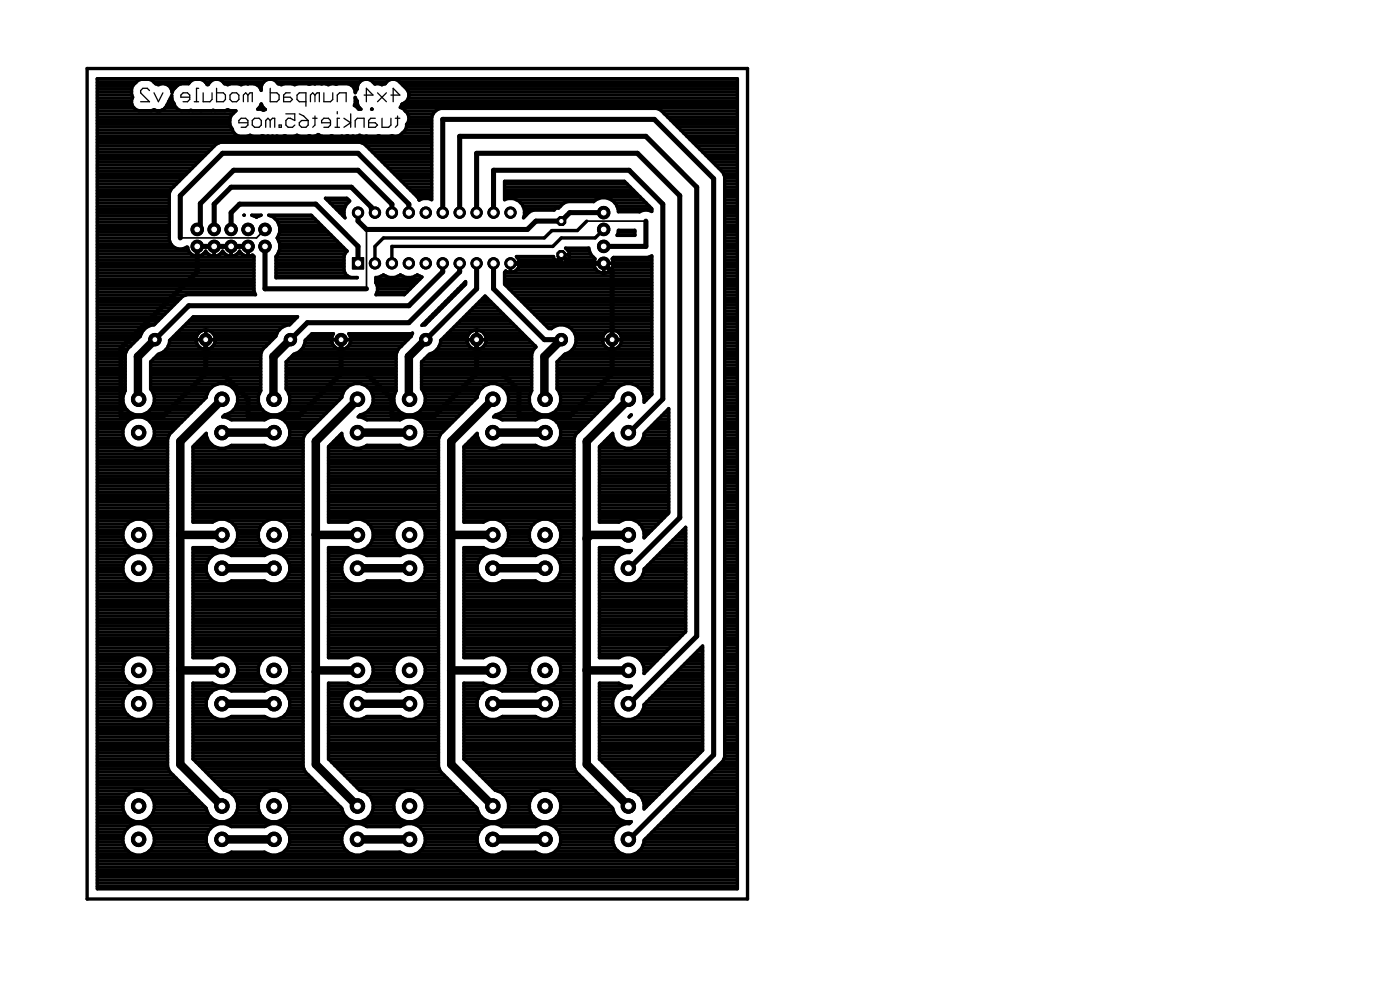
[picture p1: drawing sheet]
<svg xmlns="http://www.w3.org/2000/svg" width="210mm" height="148mm" viewBox="0 0 210 148" stroke-linecap="round" stroke-linejoin="round" font-family="sans-serif">
<path d="M52.8 38.6h1.7v1.7h-1.7z" fill="#000" stroke="#000" stroke-width=".15"/>
<circle cx="53.7" cy="39.5" r=".55" fill="#fff" stroke="#000" stroke-width=".15"/>
<circle cx="56.2" cy="39.5" r=".85" fill="#000" stroke="#000" stroke-width=".15"/>
<circle cx="56.2" cy="39.5" r=".55" fill="#fff" stroke="#000" stroke-width=".15"/>
<circle cx="58.8" cy="39.5" r=".85" fill="#000" stroke="#000" stroke-width=".15"/>
<circle cx="58.8" cy="39.5" r=".55" fill="#fff" stroke="#000" stroke-width=".15"/>
<circle cx="61.3" cy="39.5" r=".85" fill="#000" stroke="#000" stroke-width=".15"/>
<circle cx="61.3" cy="39.5" r=".55" fill="#fff" stroke="#000" stroke-width=".15"/>
<circle cx="63.8" cy="39.5" r=".85" fill="#000" stroke="#000" stroke-width=".15"/>
<circle cx="63.8" cy="39.5" r=".55" fill="#fff" stroke="#000" stroke-width=".15"/>
<circle cx="66.4" cy="39.5" r=".85" fill="#000" stroke="#000" stroke-width=".15"/>
<circle cx="66.4" cy="39.5" r=".55" fill="#fff" stroke="#000" stroke-width=".15"/>
<circle cx="68.9" cy="39.5" r=".85" fill="#000" stroke="#000" stroke-width=".15"/>
<circle cx="68.9" cy="39.5" r=".55" fill="#fff" stroke="#000" stroke-width=".15"/>
<circle cx="71.5" cy="39.5" r=".85" fill="#000" stroke="#000" stroke-width=".15"/>
<circle cx="71.5" cy="39.5" r=".55" fill="#fff" stroke="#000" stroke-width=".15"/>
<circle cx="74" cy="39.5" r=".85" fill="#000" stroke="#000" stroke-width=".15"/>
<circle cx="74" cy="39.5" r=".55" fill="#fff" stroke="#000" stroke-width=".15"/>
<circle cx="76.5" cy="39.5" r=".85" fill="#000" stroke="#000" stroke-width=".15"/>
<circle cx="76.5" cy="39.5" r=".55" fill="#fff" stroke="#000" stroke-width=".15"/>
<circle cx="76.5" cy="31.9" r=".85" fill="#000" stroke="#000" stroke-width=".15"/>
<circle cx="76.5" cy="31.9" r=".55" fill="#fff" stroke="#000" stroke-width=".15"/>
<circle cx="74" cy="31.9" r=".85" fill="#000" stroke="#000" stroke-width=".15"/>
<circle cx="74" cy="31.9" r=".55" fill="#fff" stroke="#000" stroke-width=".15"/>
<circle cx="71.5" cy="31.9" r=".85" fill="#000" stroke="#000" stroke-width=".15"/>
<circle cx="71.5" cy="31.9" r=".55" fill="#fff" stroke="#000" stroke-width=".15"/>
<circle cx="68.9" cy="31.9" r=".85" fill="#000" stroke="#000" stroke-width=".15"/>
<circle cx="68.9" cy="31.9" r=".55" fill="#fff" stroke="#000" stroke-width=".15"/>
<circle cx="66.4" cy="31.9" r=".85" fill="#000" stroke="#000" stroke-width=".15"/>
<circle cx="66.4" cy="31.9" r=".55" fill="#fff" stroke="#000" stroke-width=".15"/>
<circle cx="63.8" cy="31.9" r=".85" fill="#000" stroke="#000" stroke-width=".15"/>
<circle cx="63.8" cy="31.9" r=".55" fill="#fff" stroke="#000" stroke-width=".15"/>
<circle cx="61.3" cy="31.9" r=".85" fill="#000" stroke="#000" stroke-width=".15"/>
<circle cx="61.3" cy="31.9" r=".55" fill="#fff" stroke="#000" stroke-width=".15"/>
<circle cx="58.8" cy="31.9" r=".85" fill="#000" stroke="#000" stroke-width=".15"/>
<circle cx="58.8" cy="31.9" r=".55" fill="#fff" stroke="#000" stroke-width=".15"/>
<circle cx="56.2" cy="31.9" r=".85" fill="#000" stroke="#000" stroke-width=".15"/>
<circle cx="56.2" cy="31.9" r=".55" fill="#fff" stroke="#000" stroke-width=".15"/>
<circle cx="53.7" cy="31.9" r=".85" fill="#000" stroke="#000" stroke-width=".15"/>
<circle cx="53.7" cy="31.9" r=".55" fill="#fff" stroke="#000" stroke-width=".15"/>
<circle cx="23.2" cy="50.9" r=".93" fill="#000" stroke="#000" stroke-width=".15"/>
<circle cx="23.2" cy="50.9" r=".44" fill="#fff" stroke="#000" stroke-width=".15"/>
<circle cx="30.8" cy="50.9" r=".93" fill="#000" stroke="#000" stroke-width=".15"/>
<circle cx="30.8" cy="50.9" r=".44" fill="#fff" stroke="#000" stroke-width=".15"/>
<circle cx="43.5" cy="50.9" r=".93" fill="#000" stroke="#000" stroke-width=".15"/>
<circle cx="43.5" cy="50.9" r=".44" fill="#fff" stroke="#000" stroke-width=".15"/>
<circle cx="51.1" cy="50.9" r=".93" fill="#000" stroke="#000" stroke-width=".15"/>
<circle cx="51.1" cy="50.9" r=".44" fill="#fff" stroke="#000" stroke-width=".15"/>
<circle cx="63.8" cy="50.9" r=".93" fill="#000" stroke="#000" stroke-width=".15"/>
<circle cx="63.8" cy="50.9" r=".44" fill="#fff" stroke="#000" stroke-width=".15"/>
<circle cx="71.5" cy="50.9" r=".93" fill="#000" stroke="#000" stroke-width=".15"/>
<circle cx="71.5" cy="50.9" r=".44" fill="#fff" stroke="#000" stroke-width=".15"/>
<circle cx="84.2" cy="50.9" r=".93" fill="#000" stroke="#000" stroke-width=".15"/>
<circle cx="84.2" cy="50.9" r=".44" fill="#fff" stroke="#000" stroke-width=".15"/>
<circle cx="91.8" cy="50.9" r=".93" fill="#000" stroke="#000" stroke-width=".15"/>
<circle cx="91.8" cy="50.9" r=".44" fill="#fff" stroke="#000" stroke-width=".15"/>
<circle cx="90.5" cy="39.5" r=".93" fill="#000" stroke="#000" stroke-width=".15"/>
<circle cx="90.5" cy="39.5" r=".51" fill="#fff" stroke="#000" stroke-width=".15"/>
<circle cx="90.5" cy="36.9" r=".93" fill="#000" stroke="#000" stroke-width=".15"/>
<circle cx="90.5" cy="36.9" r=".51" fill="#fff" stroke="#000" stroke-width=".15"/>
<circle cx="90.5" cy="34.4" r=".93" fill="#000" stroke="#000" stroke-width=".15"/>
<circle cx="90.5" cy="34.4" r=".51" fill="#fff" stroke="#000" stroke-width=".15"/>
<circle cx="90.5" cy="31.9" r=".93" fill="#000" stroke="#000" stroke-width=".15"/>
<circle cx="90.5" cy="31.9" r=".51" fill="#fff" stroke="#000" stroke-width=".15"/>
<circle cx="39.7" cy="34.4" r=".93" fill="#000" stroke="#000" stroke-width=".15"/>
<circle cx="39.7" cy="34.4" r=".51" fill="#fff" stroke="#000" stroke-width=".15"/>
<circle cx="39.7" cy="36.9" r=".93" fill="#000" stroke="#000" stroke-width=".15"/>
<circle cx="39.7" cy="36.9" r=".51" fill="#fff" stroke="#000" stroke-width=".15"/>
<circle cx="37.2" cy="34.4" r=".93" fill="#000" stroke="#000" stroke-width=".15"/>
<circle cx="37.2" cy="34.4" r=".51" fill="#fff" stroke="#000" stroke-width=".15"/>
<circle cx="37.2" cy="36.9" r=".93" fill="#000" stroke="#000" stroke-width=".15"/>
<circle cx="37.2" cy="36.9" r=".51" fill="#fff" stroke="#000" stroke-width=".15"/>
<circle cx="34.6" cy="34.4" r=".93" fill="#000" stroke="#000" stroke-width=".15"/>
<circle cx="34.6" cy="34.4" r=".51" fill="#fff" stroke="#000" stroke-width=".15"/>
<circle cx="34.6" cy="36.9" r=".93" fill="#000" stroke="#000" stroke-width=".15"/>
<circle cx="34.6" cy="36.9" r=".51" fill="#fff" stroke="#000" stroke-width=".15"/>
<circle cx="32.1" cy="34.4" r=".93" fill="#000" stroke="#000" stroke-width=".15"/>
<circle cx="32.1" cy="34.4" r=".51" fill="#fff" stroke="#000" stroke-width=".15"/>
<circle cx="32.1" cy="36.9" r=".93" fill="#000" stroke="#000" stroke-width=".15"/>
<circle cx="32.1" cy="36.9" r=".51" fill="#fff" stroke="#000" stroke-width=".15"/>
<circle cx="29.6" cy="34.4" r=".93" fill="#000" stroke="#000" stroke-width=".15"/>
<circle cx="29.6" cy="34.4" r=".51" fill="#fff" stroke="#000" stroke-width=".15"/>
<circle cx="29.6" cy="36.9" r=".93" fill="#000" stroke="#000" stroke-width=".15"/>
<circle cx="29.6" cy="36.9" r=".51" fill="#fff" stroke="#000" stroke-width=".15"/>
<circle cx="20.8" cy="59.8" r="1.08" fill="#000" stroke="#000" stroke-width=".15"/>
<circle cx="20.8" cy="59.8" r=".59" fill="#fff" stroke="#000" stroke-width=".15"/>
<circle cx="20.8" cy="64.8" r="1.08" fill="#000" stroke="#000" stroke-width=".15"/>
<circle cx="20.8" cy="64.8" r=".59" fill="#fff" stroke="#000" stroke-width=".15"/>
<circle cx="33.3" cy="64.8" r="1.08" fill="#000" stroke="#000" stroke-width=".15"/>
<circle cx="33.3" cy="64.8" r=".59" fill="#fff" stroke="#000" stroke-width=".15"/>
<circle cx="33.3" cy="59.8" r="1.08" fill="#000" stroke="#000" stroke-width=".15"/>
<circle cx="33.3" cy="59.8" r=".59" fill="#fff" stroke="#000" stroke-width=".15"/>
<circle cx="41.1" cy="59.8" r="1.08" fill="#000" stroke="#000" stroke-width=".15"/>
<circle cx="41.1" cy="59.8" r=".59" fill="#fff" stroke="#000" stroke-width=".15"/>
<circle cx="41.1" cy="64.8" r="1.08" fill="#000" stroke="#000" stroke-width=".15"/>
<circle cx="41.1" cy="64.8" r=".59" fill="#fff" stroke="#000" stroke-width=".15"/>
<circle cx="53.6" cy="64.8" r="1.08" fill="#000" stroke="#000" stroke-width=".15"/>
<circle cx="53.6" cy="64.8" r=".59" fill="#fff" stroke="#000" stroke-width=".15"/>
<circle cx="53.6" cy="59.8" r="1.08" fill="#000" stroke="#000" stroke-width=".15"/>
<circle cx="53.6" cy="59.8" r=".59" fill="#fff" stroke="#000" stroke-width=".15"/>
<circle cx="61.4" cy="59.8" r="1.08" fill="#000" stroke="#000" stroke-width=".15"/>
<circle cx="61.4" cy="59.8" r=".59" fill="#fff" stroke="#000" stroke-width=".15"/>
<circle cx="61.4" cy="64.8" r="1.08" fill="#000" stroke="#000" stroke-width=".15"/>
<circle cx="61.4" cy="64.8" r=".59" fill="#fff" stroke="#000" stroke-width=".15"/>
<circle cx="73.9" cy="64.8" r="1.08" fill="#000" stroke="#000" stroke-width=".15"/>
<circle cx="73.9" cy="64.8" r=".59" fill="#fff" stroke="#000" stroke-width=".15"/>
<circle cx="73.9" cy="59.8" r="1.08" fill="#000" stroke="#000" stroke-width=".15"/>
<circle cx="73.9" cy="59.8" r=".59" fill="#fff" stroke="#000" stroke-width=".15"/>
<circle cx="81.7" cy="59.8" r="1.08" fill="#000" stroke="#000" stroke-width=".15"/>
<circle cx="81.7" cy="59.8" r=".59" fill="#fff" stroke="#000" stroke-width=".15"/>
<circle cx="81.7" cy="64.8" r="1.08" fill="#000" stroke="#000" stroke-width=".15"/>
<circle cx="81.7" cy="64.8" r=".59" fill="#fff" stroke="#000" stroke-width=".15"/>
<circle cx="94.2" cy="64.8" r="1.08" fill="#000" stroke="#000" stroke-width=".15"/>
<circle cx="94.2" cy="64.8" r=".59" fill="#fff" stroke="#000" stroke-width=".15"/>
<circle cx="94.2" cy="59.8" r="1.08" fill="#000" stroke="#000" stroke-width=".15"/>
<circle cx="94.2" cy="59.8" r=".59" fill="#fff" stroke="#000" stroke-width=".15"/>
<circle cx="81.7" cy="80.1" r="1.08" fill="#000" stroke="#000" stroke-width=".15"/>
<circle cx="81.7" cy="80.1" r=".59" fill="#fff" stroke="#000" stroke-width=".15"/>
<circle cx="81.7" cy="85.1" r="1.08" fill="#000" stroke="#000" stroke-width=".15"/>
<circle cx="81.7" cy="85.1" r=".59" fill="#fff" stroke="#000" stroke-width=".15"/>
<circle cx="94.2" cy="85.1" r="1.08" fill="#000" stroke="#000" stroke-width=".15"/>
<circle cx="94.2" cy="85.1" r=".59" fill="#fff" stroke="#000" stroke-width=".15"/>
<circle cx="94.2" cy="80.1" r="1.08" fill="#000" stroke="#000" stroke-width=".15"/>
<circle cx="94.2" cy="80.1" r=".59" fill="#fff" stroke="#000" stroke-width=".15"/>
<circle cx="61.4" cy="80.1" r="1.08" fill="#000" stroke="#000" stroke-width=".15"/>
<circle cx="61.4" cy="80.1" r=".59" fill="#fff" stroke="#000" stroke-width=".15"/>
<circle cx="61.4" cy="85.1" r="1.08" fill="#000" stroke="#000" stroke-width=".15"/>
<circle cx="61.4" cy="85.1" r=".59" fill="#fff" stroke="#000" stroke-width=".15"/>
<circle cx="73.9" cy="85.1" r="1.08" fill="#000" stroke="#000" stroke-width=".15"/>
<circle cx="73.9" cy="85.1" r=".59" fill="#fff" stroke="#000" stroke-width=".15"/>
<circle cx="73.9" cy="80.1" r="1.08" fill="#000" stroke="#000" stroke-width=".15"/>
<circle cx="73.9" cy="80.1" r=".59" fill="#fff" stroke="#000" stroke-width=".15"/>
<circle cx="41.1" cy="80.1" r="1.08" fill="#000" stroke="#000" stroke-width=".15"/>
<circle cx="41.1" cy="80.1" r=".59" fill="#fff" stroke="#000" stroke-width=".15"/>
<circle cx="41.1" cy="85.1" r="1.08" fill="#000" stroke="#000" stroke-width=".15"/>
<circle cx="41.1" cy="85.1" r=".59" fill="#fff" stroke="#000" stroke-width=".15"/>
<circle cx="53.6" cy="85.1" r="1.08" fill="#000" stroke="#000" stroke-width=".15"/>
<circle cx="53.6" cy="85.1" r=".59" fill="#fff" stroke="#000" stroke-width=".15"/>
<circle cx="53.6" cy="80.1" r="1.08" fill="#000" stroke="#000" stroke-width=".15"/>
<circle cx="53.6" cy="80.1" r=".59" fill="#fff" stroke="#000" stroke-width=".15"/>
<circle cx="20.8" cy="80.1" r="1.08" fill="#000" stroke="#000" stroke-width=".15"/>
<circle cx="20.8" cy="80.1" r=".59" fill="#fff" stroke="#000" stroke-width=".15"/>
<circle cx="20.8" cy="85.1" r="1.08" fill="#000" stroke="#000" stroke-width=".15"/>
<circle cx="20.8" cy="85.1" r=".59" fill="#fff" stroke="#000" stroke-width=".15"/>
<circle cx="33.3" cy="85.1" r="1.08" fill="#000" stroke="#000" stroke-width=".15"/>
<circle cx="33.3" cy="85.1" r=".59" fill="#fff" stroke="#000" stroke-width=".15"/>
<circle cx="33.3" cy="80.1" r="1.08" fill="#000" stroke="#000" stroke-width=".15"/>
<circle cx="33.3" cy="80.1" r=".59" fill="#fff" stroke="#000" stroke-width=".15"/>
<circle cx="20.8" cy="100.4" r="1.08" fill="#000" stroke="#000" stroke-width=".15"/>
<circle cx="20.8" cy="100.4" r=".59" fill="#fff" stroke="#000" stroke-width=".15"/>
<circle cx="20.8" cy="105.4" r="1.08" fill="#000" stroke="#000" stroke-width=".15"/>
<circle cx="20.8" cy="105.4" r=".59" fill="#fff" stroke="#000" stroke-width=".15"/>
<circle cx="33.3" cy="105.4" r="1.08" fill="#000" stroke="#000" stroke-width=".15"/>
<circle cx="33.3" cy="105.4" r=".59" fill="#fff" stroke="#000" stroke-width=".15"/>
<circle cx="33.3" cy="100.4" r="1.08" fill="#000" stroke="#000" stroke-width=".15"/>
<circle cx="33.3" cy="100.4" r=".59" fill="#fff" stroke="#000" stroke-width=".15"/>
<circle cx="41.1" cy="100.4" r="1.08" fill="#000" stroke="#000" stroke-width=".15"/>
<circle cx="41.1" cy="100.4" r=".59" fill="#fff" stroke="#000" stroke-width=".15"/>
<circle cx="41.1" cy="105.4" r="1.08" fill="#000" stroke="#000" stroke-width=".15"/>
<circle cx="41.1" cy="105.4" r=".59" fill="#fff" stroke="#000" stroke-width=".15"/>
<circle cx="53.6" cy="105.4" r="1.08" fill="#000" stroke="#000" stroke-width=".15"/>
<circle cx="53.6" cy="105.4" r=".59" fill="#fff" stroke="#000" stroke-width=".15"/>
<circle cx="53.6" cy="100.4" r="1.08" fill="#000" stroke="#000" stroke-width=".15"/>
<circle cx="53.6" cy="100.4" r=".59" fill="#fff" stroke="#000" stroke-width=".15"/>
<circle cx="61.4" cy="100.4" r="1.08" fill="#000" stroke="#000" stroke-width=".15"/>
<circle cx="61.4" cy="100.4" r=".59" fill="#fff" stroke="#000" stroke-width=".15"/>
<circle cx="61.4" cy="105.4" r="1.08" fill="#000" stroke="#000" stroke-width=".15"/>
<circle cx="61.4" cy="105.4" r=".59" fill="#fff" stroke="#000" stroke-width=".15"/>
<circle cx="73.9" cy="105.4" r="1.08" fill="#000" stroke="#000" stroke-width=".15"/>
<circle cx="73.9" cy="105.4" r=".59" fill="#fff" stroke="#000" stroke-width=".15"/>
<circle cx="73.9" cy="100.4" r="1.08" fill="#000" stroke="#000" stroke-width=".15"/>
<circle cx="73.9" cy="100.4" r=".59" fill="#fff" stroke="#000" stroke-width=".15"/>
<circle cx="81.7" cy="100.4" r="1.08" fill="#000" stroke="#000" stroke-width=".15"/>
<circle cx="81.7" cy="100.4" r=".59" fill="#fff" stroke="#000" stroke-width=".15"/>
<circle cx="81.7" cy="105.4" r="1.08" fill="#000" stroke="#000" stroke-width=".15"/>
<circle cx="81.7" cy="105.4" r=".59" fill="#fff" stroke="#000" stroke-width=".15"/>
<circle cx="94.2" cy="105.4" r="1.08" fill="#000" stroke="#000" stroke-width=".15"/>
<circle cx="94.2" cy="105.4" r=".59" fill="#fff" stroke="#000" stroke-width=".15"/>
<circle cx="94.2" cy="100.4" r="1.08" fill="#000" stroke="#000" stroke-width=".15"/>
<circle cx="94.2" cy="100.4" r=".59" fill="#fff" stroke="#000" stroke-width=".15"/>
<circle cx="81.7" cy="120.8" r="1.08" fill="#000" stroke="#000" stroke-width=".15"/>
<circle cx="81.7" cy="120.8" r=".59" fill="#fff" stroke="#000" stroke-width=".15"/>
<circle cx="81.7" cy="125.8" r="1.08" fill="#000" stroke="#000" stroke-width=".15"/>
<circle cx="81.7" cy="125.8" r=".59" fill="#fff" stroke="#000" stroke-width=".15"/>
<circle cx="94.2" cy="125.8" r="1.08" fill="#000" stroke="#000" stroke-width=".15"/>
<circle cx="94.2" cy="125.8" r=".59" fill="#fff" stroke="#000" stroke-width=".15"/>
<circle cx="94.2" cy="120.8" r="1.08" fill="#000" stroke="#000" stroke-width=".15"/>
<circle cx="94.2" cy="120.8" r=".59" fill="#fff" stroke="#000" stroke-width=".15"/>
<circle cx="61.4" cy="120.8" r="1.08" fill="#000" stroke="#000" stroke-width=".15"/>
<circle cx="61.4" cy="120.8" r=".59" fill="#fff" stroke="#000" stroke-width=".15"/>
<circle cx="61.4" cy="125.8" r="1.08" fill="#000" stroke="#000" stroke-width=".15"/>
<circle cx="61.4" cy="125.8" r=".59" fill="#fff" stroke="#000" stroke-width=".15"/>
<circle cx="73.9" cy="125.8" r="1.08" fill="#000" stroke="#000" stroke-width=".15"/>
<circle cx="73.9" cy="125.8" r=".59" fill="#fff" stroke="#000" stroke-width=".15"/>
<circle cx="73.9" cy="120.8" r="1.08" fill="#000" stroke="#000" stroke-width=".15"/>
<circle cx="73.9" cy="120.8" r=".59" fill="#fff" stroke="#000" stroke-width=".15"/>
<circle cx="41.1" cy="120.8" r="1.08" fill="#000" stroke="#000" stroke-width=".15"/>
<circle cx="41.1" cy="120.8" r=".59" fill="#fff" stroke="#000" stroke-width=".15"/>
<circle cx="41.1" cy="125.8" r="1.08" fill="#000" stroke="#000" stroke-width=".15"/>
<circle cx="41.1" cy="125.8" r=".59" fill="#fff" stroke="#000" stroke-width=".15"/>
<circle cx="53.6" cy="125.8" r="1.08" fill="#000" stroke="#000" stroke-width=".15"/>
<circle cx="53.6" cy="125.8" r=".59" fill="#fff" stroke="#000" stroke-width=".15"/>
<circle cx="53.6" cy="120.8" r="1.08" fill="#000" stroke="#000" stroke-width=".15"/>
<circle cx="53.6" cy="120.8" r=".59" fill="#fff" stroke="#000" stroke-width=".15"/>
<circle cx="20.8" cy="120.8" r="1.08" fill="#000" stroke="#000" stroke-width=".15"/>
<circle cx="20.8" cy="120.8" r=".59" fill="#fff" stroke="#000" stroke-width=".15"/>
<circle cx="20.8" cy="125.8" r="1.08" fill="#000" stroke="#000" stroke-width=".15"/>
<circle cx="20.8" cy="125.8" r=".59" fill="#fff" stroke="#000" stroke-width=".15"/>
<circle cx="33.3" cy="125.8" r="1.08" fill="#000" stroke="#000" stroke-width=".15"/>
<circle cx="33.3" cy="125.8" r=".59" fill="#fff" stroke="#000" stroke-width=".15"/>
<circle cx="33.3" cy="120.8" r="1.08" fill="#000" stroke="#000" stroke-width=".15"/>
<circle cx="33.3" cy="120.8" r=".59" fill="#fff" stroke="#000" stroke-width=".15"/>
<circle cx="84.2" cy="33.1" r=".71" fill="#000" stroke="#000" stroke-width=".15"/>
<circle cx="84.2" cy="33.1" r=".4" fill="#fff" stroke="#000" stroke-width=".15"/>
<circle cx="84.2" cy="38.2" r=".71" fill="#000" stroke="#000" stroke-width=".15"/>
<circle cx="84.2" cy="38.2" r=".4" fill="#fff" stroke="#000" stroke-width=".15"/>
<g fill="none" stroke="#000" stroke-width=".19">
<path d="M22.4 13.6l-.3-.4h-.7l-.3 .4v.3l1.3 1.3h-1.3M23.1 13.9l.6 1.3 .7-1.3M28.4 14.6h-1.3v-.4l.4-.3h.6l.3 .3v.7l-.3 .3h-.6M29.1 15.2h.7M29.8 13.2h-.3v2M30.5 13.9v1.3h1l.3-.3v-1M32.5 13.2v2h1l.3-.3v-.7l-.3-.3h-1M34.8 13.9h.7l.3 .3v.7l-.3 .3h-.7l-.3-.3v-.7zM37.2 14.2l.3-.3h.3v1.3M37.2 14.2v1M37.2 18.4h-1.4v-.3l.4-.4h.6l.4 .4v.6l-.4 .4h-.6M37.2 14.2l-.4-.3-.3 .3v1"/>
<path d="M38.2 17.7h.6l.4 .4v.6l-.4 .4h-.6l-.4-.4v-.6zM40.5 13.2v2h1l.3-.3v-.7l-.3-.3h-1M40.5 18.1v1M40.5 18.1l.4-.4h.3v1.4M40.5 18.1l-.3-.4-.4 .4v1M41.8 18.7h.4v.4h-.4zM42.9 17.1h1.3v1l-.7-.4h-.3l-.3 .4v.6l.3 .4h.7l.3-.4M43.5 13.9h-.6l-.4 .3v1h1l.4-.3-.4-.3h-1M44.9 18.4l.3-.3h1v.6l-.3 .4h-.7l-.3-.4zM44.9 17.1l.6 .3 .7 .7M45.9 15.2h-1l-.4-.3v-.7l.4-.3h1v2M46.9 17.7h.6"/>
<path d="M47.2 14.2l.3-.3h.4v1.3M47.2 14.2v1M47.2 17.4v1.3l-.3 .4M47.2 14.2l-.3-.3-.4 .3v1M48.6 13.9v1.3h1l.3-.3v-1M49.6 18.4h-1.4v-.3l.4-.4h.6l.4 .4v.6l-.4 .4h-.6M50.2 19.1h.7M50.6 15.2v-1l.3-.3h1v1.3M50.6 16.7v.4M50.9 17.7h-.3v1.4M51.6 17.7l1 .7-1 .7M52.6 17.1v2"/>
<path d="M53.3 19.1v-1l.3-.4h1v1.4M54.6 14.2h1.3l-1-1v2M56.3 17.7h-.7l-.3 .4v1h1l.3-.4-.3-.3h-1M56.6 13.9l1.3 1.3M57.3 17.7v1.4h1l.3-.4v-1M57.9 13.9l-1.3 1.3M58.6 14.2h1.3l-1-1v2M59.3 17.7h.6M59.6 17.4v1.3l-.3 .4"/>
</g>
<g fill="none" stroke="#000" stroke-width=".76">
<path d="M34.6 34.4v-2.5l1.3-1.3h11.4l6.4 6.3v2.6M37.2 36.9h-7.6v3.8l-11.5 11.5v10.1h6.4l6.3-6.3M39.7 36.9v6.4h15.2M53.7 31.9v1.2l1.2 1.3h24.2l1.2-1.3h3.9l1.2-1.2h5.1M56.2 31.9l-.5-.6v-.3l-3-3h-18.1l-2.5 2.6v3.8M58.8 31.9v-1.3l-5.1-5.1h-18.7l-5 5v3.4l-.4 .5M61.3 31.9v-1.3l-7.6-7.6h-20.3l-6.4 6.3v6.3M66.4 31.9v-14h31.7l8.9 8.9v86.3l-12.7 12.7h-.1M66.4 39.5v1.2l-5.1 5.1h-33l-5.1 5.1M68.9 31.9v-11.5h27.9l7.7 7.6v67.3l-10.2 10.1h-.1M68.9 39.5v1.2l-7.6 7.6h-15.2l-2.6 2.6M71.5 31.9v-8.9h24.1l6.3 6.3v48.3l-7.6 7.5h-.1"/>
<path d="M71.5 39.5v3.8l-7.7 7.6M74 31.9v-6.4h20.3l5.1 5.1v29.2l-5.1 5h-.1M74 39.5v3.8l7.6 7.6h2.6M84.2 38.2l.1 .2M84.3 38.4l1.1 1.1h5.1l1.3 1.2v15.3l-6.4 6.3h-7.6v-3.8l-2.5-2.5h-3.8M84.3 38.4l-1.1 1.1h-6.7M96.8 33.1v3.8h-6.3M30.8 56h2.6l3.8 3.8v2.5h7.6l6.3-6.3M30.8 50.9v5.1M51.1 56h3.8l3.9 3.8v2.5h6.3l6.4-6.3M51.1 50.9v5.1M71.5 50.9v5.1"/>
</g>
<path d="M39.7 34.4l-1.2 1.2h-11.5M54.9 34.4v8.9M88 33.1h8.8" fill="none" stroke="#000" stroke-width=".25"/>
<g fill="none" stroke="#000" stroke-width="1.3">
<path d="M23.2 50.9l-2.5 2.5v6.3l.1 .1M33.3 59.8l-6.3 6.3v48.4l6.3 6.3M43.5 50.9l-2.5 2.5v6.3l.1 .1M53.6 59.8l-6.3 6.3v48.4l6.3 6.3M63.8 50.9l-2.5 2.5v6.3l.1 .1M73.9 59.8l-6.3 6.3v48.4l6.3 6.3M84.2 50.9l-2.6 2.5v6.3l.1 .1M94.2 59.8l-6.2 6.3v48.4l6.2 6.3M33.3 64.8h7.8M53.6 64.8h7.8M73.9 64.8h7.8M27 80.1h6.3"/>
<path d="M33.3 85.1h7.8M47.3 80.1h6.3M53.6 85.1h7.8M67.6 80.1h6.3M73.9 85.1h7.8M94.2 80.1h-5.7l-.5 .6M27 100.3l.2 .1h6.1M33.3 105.4h7.8M53.6 105.4h7.8M53.6 100.4h-6l-.3 .3M67.6 100.4h6.3M73.9 105.4h7.8"/>
<path d="M88 100.4h6.2M33.3 125.8h7.8M53.6 125.8h7.8M73.9 125.8h7.8"/>
</g>
<g fill="none" stroke="#000" stroke-width=".51">
<path d="M14.6 11.8h96v121.4h-96zM14.6 16.6h20.8a1.8 1.8 0 0 0-.6 2.7l.2 .5 .4 .4 .5 .2M14.6 19.9h20.5M14.6 19.5h20.3M14.6 19h20M14.6 18.5h19.9M14.6 18h19.9M14.6 17.6h20M14.6 17.1h20.3M14.6 16.1h5.5M14.6 15.7h5.2M14.6 15.2h5.1"/>
<path d="M14.6 14.7h5.2M14.6 14.2h5.1M14.6 13.8h5.1M14.6 13.3h5.1M14.6 12.8h5.3M14.6 12.3h5.8M14.6 11.9h96M19.7 13.3v.9l.2 .4a1.36 1.36 0 0 0 .9 2M19.9 12.8a2.1 2.1 0 0 1 3.4-.2l.4 .1 .6-.2 .5 .1 .5 .2M19.9 12.8l-.2 .5M23.1 16.4l-.4 .2M23.1 16.4v.1"/>
<path d="M23.1 16.4a1.37 1.37 0 0 0 1.9-.6l.8-1.5a3.1 3.1 0 0 0 .5 1.7l.4 .4 .5 .2M23.1 12.3h5.3M24.8 16.1h1.6M25.1 15.7h1M25.3 12.8l.3 .4 .2 .7a1.96 1.96 0 0 1 2.5-1.3 1.68 1.68 0 0 1 2.8 .1h.1a1.42 1.42 0 0 1 2.5-.1l.4 .1 .4-.1h1.3l.4 .1 .4-.1h.6a1.58 1.58 0 0 1 2 .9 1.42 1.42 0 0 1 .8-1.6 1.42 1.42 0 0 1 1.8 .7l.4 .1 .4-.1h1.2l.4 .1 .4-.1h1.8h.2h2.2l.4 .1 .4-.1h.8h1.8a1.25 1.25 0 0 1 1.1 1.3l.3-.6a1.39 1.39 0 0 1 1-1.4 1.39 1.39 0 0 1 1.6 .7h.7a1.02 1.02 0 0 0 1.3-.5l.5-.2h.5l.5 .2 1.4 1.4M25.3 12.8h1.3M25.3 15.2h.6M25.5 14.7h.3M25.7 13.3h.4M25.8 13.8h.1M28.4 16.6l.2-.1 .3 .1M30.1 16.6h.1"/>
<path d="M30.8 12.3h.7M31.7 16.6l.3-.1 .2 .1M33.5 12.3h6M33.7 16.6l.4-.2 .4 .2M38.7 12.8h.5M38.9 16.1h.6M39.1 13.3h.1M39.1 15.7h.1M39.2 15.6l.2 .4 .4 .4-.3 .1-.4-.1h-.5l.4-.4zM41.5 12.3h12.4M52.7 12.8h.9M53.1 13.3h.5"/>
<path d="M53.2 15.7h.4M53.3 14.6l.3 .5v.4l.2 .5 .3 .4h-.3l-.7-.6 .2-.3zM53.3 15.2h.3M53.3 14.7h.1M53.3 13.8h.1M53.6 16.1h.3M55.8 16.3h.1M55.9 12.3h2M60 12.3h50.6M60.1 16.1h50.5M60.2 15.7h50.4M60.3 19.9h4.4"/>
<path d="M60.4 12.8h50.2M60.7 15.4l-.4 .2-.3 .5 .4 .1 .4 .4M60.7 15.4h.1M60.7 16.6h4.6M60.8 16.6a1.35 1.35 0 0 1 .2 2v.4M60.8 19.5l-.8 .7-.5 .2M60.8 16.6h.1M60.8 19.5h3.9M60.9 15.2h49.7M60.9 13.3h49.7M61 19l-.2 .5M61 19h3.7"/>
<path d="M61.1 18.5h3.6M61.1 13.5h.1M61.1 13.5a1.4 1.4 0 0 1-.4 1.9M61.2 17.1h3.7M61.2 14.7h49.4M61.2 13.8h49.4M61.3 18h3.4M61.3 17.6h3.4M61.3 14.2h49.3M99.2 16.6h11.4M99.7 17.1h10.9M100.1 17.6h10.5"/>
<path d="M100.6 18h10M101.1 18.5h9.5M101.6 19h9M102 19.5h8.6M102.5 19.9h8.1M14.6 20.4h36.9M14.6 39.5h23.5M14.6 39.9h23.5M14.6 39h23.5M14.6 38.5h23.5M14.6 38h14M14.6 37.6h13.7"/>
<path d="M14.6 37.1h11.6M14.6 36.6h11.1M14.6 36.1h10.8M14.6 35.7h10.8M14.6 35.2h10.8M14.6 34.7h10.8M14.6 34.2h10.8M14.6 33.8h10.8M14.6 33.3h10.8M14.6 32.8h10.8M14.6 32.3h10.8M14.6 31.9h10.8"/>
<path d="M14.6 31.4h10.8M14.6 30.9h10.8M14.6 30.4h10.8M14.6 30h10.8M14.6 29.5h10.8M14.6 29h10.8M14.6 28.5h11M14.6 28h11.4M14.6 27.6h11.8M14.6 27.1h12.3M14.6 26.6h12.8M14.6 26.1h13.3"/>
<path d="M14.6 25.7h13.7M14.6 25.2h14.2M14.6 24.7h14.7M14.6 24.2h15.2M14.6 23.7h15.6M14.6 23.3h16.1M14.6 22.8h16.6M14.6 22.3h17.1M14.6 21.8h17.6M14.6 21.4h18.3M14.6 20.9h50.1M27.9 37.1h.2"/>
<path d="M29.6 37h.1M29.6 37v1.4M29.6 38h.1M29.6 37.6h.1M29.6 37.1h.1M30.5 38a1.44 1.44 0 0 1-2.4-1h-.1a1.68 1.68 0 0 1-2.6-1v-7l.2-.6 6.8-6.8 .6-.3h21l.6 .3 8.1 8 .1 .4 .6-.3h.9l.4 .2v-12.4l.3-.5 .4-.5 .7-.3h32.3l.7 .3 9.3 9.3 .2 .6v87l-.2 .6-11.8 11.9v.3l-.4 .9M30.5 38l.3-.4a1.45 1.45 0 0 0 2.2 .4M30.5 38h.7M32.1 37h.1M32.1 37v1.4M32.1 38h.1M32.1 37.6h.1"/>
<path d="M32.1 37.1h.1M33 38l.4-.4a1.45 1.45 0 0 0 2.2 .4M33 38h.7M34.6 38h.1M34.6 37.6h.1M34.6 37.1h.1M34.7 37l-.1 1.4M35.6 38l.3-.4 .3 .4M35.6 38h.7M36.2 38a1.46 1.46 0 0 0 1.7 .2l.2 .2v5.2l.2 .6h-10.3l-.6 .2-4.3 4.3a2.13 2.13 0 0 0-2.1 1.7l-1.9 1.9-.3 .7v5.5M36.6 32.2h.1M37.1 20.4l.4-.1 .4 .1"/>
<path d="M37.2 38h.1M37.2 37.6h.1M37.2 37.1h.1M37.2 37v1.4M37.7 32.2h1.5l-.7 .3zM38 32.3h.9M39.1 20.4l.2-.1 .3 .1M40.1 20.4h.1M40.3 32.2h6.4l5.3 5.4-.4 .8v2.2l.2 .4 .3 .4 .5 .2h1h-12.2v-3.2a2.15 2.15 0 0 0 .2-2.8 2.2 2.2 0 0 0-1.3-3.4zM40.5 32.3h6.3M40.8 20.4h.1M41.3 32.8h5.9"/>
<path d="M41.4 39.5h10.2M41.4 39.9h10.2M41.4 39h10.2M41.4 38.5h10.2M41.4 20.4h.2M41.6 35.7h8.5M41.7 38h10M41.7 33.3h6M41.8 36.1h8.8M41.8 35.2h7.8M41.8 37.6h10.2M41.8 33.8h6.4"/>
<path d="M41.9 37.1h9.6M41.9 36.6h9.1M41.9 34.7h7.2M41.9 34.2h6.8M42.5 20.4l.2-.1 .2 .1M44.1 20.4l.4-.1 .4 .1M46.1 20.4l.3-.1 .2 .1M47.2 20.4l.5-.2 .6 .2M48.8 29.7h3.2l.4 .4a2.04 2.04 0 0 0-.7 2.5zM49 30h3.3M49.5 20.4l.2-.1 .3 .1M49.5 30.4h2.6"/>
<path d="M50 30.9h1.8M50.5 31.4h1.1M50.9 31.9h.7M51.4 32.3h.2M51.7 20.4h13M52.1 20.3l-.9 .1M52.1 20.3h.1M52.1 20.3l.2 .1M52.9 20.4h.1M53.5 20.4l.4-.1 .4 .1M54.2 21.4h10.5M54.9 20.4h.1"/>
<path d="M54.9 21.8h9.8M55.4 22.3h9.3M55.9 22.8h8.8M56.3 23.3h8.4M56.5 20.4l.3-.1 .2 .1M56.8 23.7h7.9M57.3 24.2h7.4M57.8 24.7h6.9M58.3 25.2h6.4M58.5 20.4l.3-.1 .2 .1M58.7 25.7h6M59.2 26.1h5.5"/>
<path d="M59.7 26.6h5M60.2 27.1h4.5M60.6 27.6h4.1M61.1 28h3.6M61.6 28.5h3.1M62.1 29h2.6M62.5 29.5h2.2M62.8 30h.1M75.6 27.2h18l4.1 4.1v.4l-.5-.2h-.7l-.6 .2h-3.2a2.17 2.17 0 0 0-1.3-1.9 2.17 2.17 0 0 0-2.4 .4h-3.9l-.6 .2-.7 .8h-.4l-.3 .3h-3.1l-.6 .2-.9 .9a2.09 2.09 0 0 0-.5-2.3 2.09 2.09 0 0 0-2.4-.4zM75.6 29.5h20.3M75.6 29h19.9M75.6 28.5h19.4"/>
<path d="M75.6 28h18.9M75.6 27.6h18.4M76.5 39.9h.1M76.6 39.5h21.1M77.4 30h11.9M77.5 38.5h5.5M77.8 39.9h11.3M77.8 39h5.5M78.1 30.4h6.5M78.4 30.9h5.6M78.6 32.3h.2M78.6 31.4h4.6"/>
<path d="M78.6 31.9h.7M84.2 39h.1M84.2 38.5h.1M85 39h4.1M85.2 37.6h3.2M85.3 38.2h-1.1v1.2M85.3 38.5h3.7M85.3 38h3.3M88 33.1l-1.4 1.4h-3.9l-1.1 1.1h-24.1l-1.3 1.3v2.6M90.5 34.4l-1.3 1.2h-5l-1.3 1.3h-24.1v2.6M90.5 39.5v1.4M90.5 39.9h.1"/>
<path d="M91.7 30h4.7M91.9 39.9h5.8M91.9 39h5.8M92.2 30.4h4.7M92.5 30.9h4.9M92.6 35.2h2.6M92.7 31.4h5M92.7 34.5h2.5v.8h-2.7l.2-.5zM92.7 34.7h2.5M95.9 31.7h.1M97.3 38.5h.4M103 20.4h7.6"/>
<path d="M103.5 20.9h7.1M103.9 21.4h6.7M104.4 21.8h6.2M104.9 22.3h5.7M105.4 22.8h5.2M105.9 23.3h4.7M106.3 23.7h4.3M106.8 24.2h3.8M107.3 24.7h3.3M107.8 25.2h2.8M108.2 25.7h2.4M108.5 26.1h2.1"/>
<path d="M108.6 39.5h2M108.6 39.9h2M108.6 39h2M108.6 38.5h2M108.6 38h2M108.6 37.6h2M108.6 37.1h2M108.6 36.6h2M108.6 36.1h2M108.6 35.7h2M108.6 35.2h2M108.6 34.7h2"/>
<path d="M108.6 34.2h2M108.6 33.8h2M108.6 33.3h2M108.6 32.8h2M108.6 32.3h2M108.6 31.9h2M108.6 31.4h2M108.6 30.9h2M108.6 30.4h2M108.6 30h2M108.6 29.5h2M108.6 29h2"/>
<path d="M108.6 28.5h2M108.6 28h2M108.6 27.6h2M108.6 27.1h2M108.6 26.6h2M14.6 50.9h5.9M14.6 59.9h3.8M14.6 59.5h3.8M14.6 59h4M14.6 58.5h4.2M14.6 58h4.2M14.6 57.6h4.2"/>
<path d="M14.6 57.1h4.2M14.6 56.6h4.2M14.6 56.1h4.2M14.6 55.6h4.2M14.6 55.2h4.2M14.6 54.7h4.2M14.6 54.2h4.2M14.6 53.7h4.2M14.6 53.3h4.2M14.6 52.8h4.3M14.6 52.3h4.5M14.6 51.8h5"/>
<path d="M14.6 51.4h5.4M14.6 50.4h6.4M14.6 49.9h6.6M14.6 49.5h6.9M14.6 49h7.4M14.6 48.5h8.7M14.6 48h9.1M14.6 47.6h9.6M14.6 47.1h10.1M14.6 46.6h10.6M14.6 46.1h11.1M14.6 45.7h11.5"/>
<path d="M14.6 45.2h12M14.6 44.7h12.5M14.6 44.2h13.2M14.6 43.8h23.5M14.6 43.3h23.5M14.6 42.8h23.5M14.6 42.3h23.5M14.6 41.8h23.5M14.6 41.4h23.5M14.6 40.9h23.5M14.6 40.4h23.5M18.8 58.5a2.38 2.38 0 0 0 .5 3.2 2.38 2.38 0 0 0 3.2-.2 2.38 2.38 0 0 0 .1-3.2v-4.1l1.1-1.1a2.07 2.07 0 0 0 1.7-2.1l3.6-3.5h15.6l-1.2 1.2a2.13 2.13 0 0 0-2 1.7l-2 1.9-.3 .7v5.5"/>
<path d="M22.6 58h9.1M22.6 57.6h10M22.6 57.1h16.5M22.6 56.6h16.5M22.6 56.1h16.5M22.6 55.6h16.5M22.6 55.2h16.5M22.6 54.7h16.5M22.6 54.2h16.5M22.8 58.5h8.5M23 59h8.1M23.1 53.7h16"/>
<path d="M23.1 59.9h7.4M23.1 59.5h7.8M23.5 53.3h15.6M24.4 52.8h14.8M24.9 52.3h5.7M25.2 51.8h4.5M25.4 51.4h4.1M25.5 50.9h15.3M26 50.4h3.5M26.5 49.9h3.2M27 49.5h3.6M27.5 49h14.9"/>
<path d="M27.9 48.5h15.7M28.4 48h15.6M28.9 47.6h15.6M29.7 51.8a1.45 1.45 0 0 1 .1-2 1.45 1.45 0 0 1 2 0 1.45 1.45 0 0 1 .1 2M29.7 51.8a1.44 1.44 0 0 0 2.2 0M30.8 49.4v2.9M30.8 52.3h.1M30.8 51.8h.1M30.8 51.4h.1M30.8 50.4h.1M30.8 49.9h.1M30.8 49.5h.1"/>
<path d="M31.1 52.3h8.3M31.1 49.5h10.7M31.9 51.8h8M31.9 49.9h9.6M32.2 51.4h8.2M32.2 50.4h9.1M34 57.6h5.1M34.8 58h4.3M35.3 58.5h3.8M35.5 59h3.4M35.6 59.9h3.1M35.6 59.5h3.1"/>
<path d="M41.4 41.4h10.7M41.4 40.9h10.3M41.4 40.4h10.2M42.9 58h9.1M42.9 57.6h10M42.9 57.1h16.5M42.9 56.6h16.5M42.9 56.1h16.5M42.9 55.6h16.5M42.9 55.2h16.5M42.9 54.7h16.5M42.9 54.2h16.5"/>
<path d="M43.1 58.5h8.5M43.3 59h8.1M43.4 53.7h16M43.4 59.9h7.4M43.4 59.5h7.8M43.8 53.3h15.6M44.7 52.8h14.8M45.2 52.3h5.7M45.5 51.8h4.6M45.7 51.4h4.1M45.9 50.9h15.3M46.3 50.4h3.5"/>
<path d="M51.1 50.9v1.4M51.1 52.3h.1M51.1 51.8h.1M51.1 51.4h.1M51.4 52.3h8.3M52.2 51.8h8M52.3 51.8a1.46 1.46 0 0 1-2.1 .2 1.46 1.46 0 0 1-.2-2h-3.2l-1.1 1a2.13 2.13 0 0 1-1.7 2.1l-1.1 1.1v4.1a2.38 2.38 0 0 1-.1 3.2 2.38 2.38 0 0 1-3.2 .2 2.38 2.38 0 0 1-.5-3.2M52.5 51.4h8.2M52.5 50.4h9.1M54.3 57.6h5.1M55.1 58h4.3M55.6 58.5h3.8"/>
<path d="M55.8 59h3.4M55.9 59.9h3.2M55.9 59.5h3.2M56.3 41.6h.3l.9-.4a2.03 2.03 0 0 0 2.5 0 2.03 2.03 0 0 0 2.6 0l.7 .3-2.7 2.7h-4.2l.2-.6v-.7l-.3-.6zM56.3 42.3l.1 .1M56.3 42.3h6.2M56.3 41.8h6.6M56.5 43.8h4.5M56.6 42.8h5.4M56.6 43.3h4.9M57.1 41.4h.8M59.7 41.4h.7"/>
<path d="M61.8 49.9h.1M61.8 49.9l-.2 .1h-9.3a1.44 1.44 0 0 1 0 1.8M61.8 49.9l-.1 .5-2 1.9-.3 .7v5.5M62.2 41.4h.7M63.2 58h9.2M63.2 57.6h10M63.2 57.1h16.5M63.2 56.6h16.5M63.2 56.1h16.5M63.2 55.6h16.5M63.2 55.2h16.5M63.2 54.7h16.5"/>
<path d="M63.2 54.2h16.5M63.2 48.7l6.6-6.5v.4l-6.1 6.1zM63.4 58.5h8.5M63.5 48.5h.4M63.6 59h8.1M63.7 53.7h16M63.8 59.9h7.3M63.8 59.5h7.7M63.9 48h.5M64.2 53.3h15.5M64.4 47.6h.4M64.9 47.1h.4"/>
<path d="M65 52.8h14.8M65.4 46.6h.4M65.5 52.3h5.7M65.8 51.8h4.6M65.8 46.1h.5M66 51.4h4.1M66.2 50.9h13.1M66.3 45.7h.4M66.7 50.4h3.4M66.8 45.2h.4M67.1 49.9h3.3M67.3 44.7h.4"/>
<path d="M67.6 49.5h3.6M67.8 44.2h.4M68.1 49h9.3M68.2 43.8h.4M68.6 48.5h8.3M68.7 43.3h.4M69 48h7.4M69.2 42.8h.4M69.5 47.6h6.4M69.7 42.3h.1M70 47.1h5.5M70.4 51.8a1.45 1.45 0 0 1 .1-2 1.45 1.45 0 0 1 2 0 1.45 1.45 0 0 1 .1 2"/>
<path d="M70.4 51.8a1.44 1.44 0 0 0 2.2 0M70.5 46.6h4.5M70.9 46.1h3.6M71.4 45.7h2.6M71.5 49.4v2.9M71.5 52.3h.1M71.5 51.8h.1M71.5 51.4h.1M71.5 50.4h.1M71.5 49.9h.1M71.5 49.5h.1M71.7 52.3h8.3"/>
<path d="M71.7 49.5h6.2M71.9 45.2h1.7M72.4 44.7h.7M72.6 51.8h7.6M72.6 49.9h5.7M72.8 51.4h7M72.8 50.4h6M74.6 57.6h5.1M75.4 58h4.3M75.6 42.3h22.1M75.6 41.8h22.1M75.6 41.4h22.1"/>
<path d="M75.6 40.9h14.7M75.9 42.8h21.8M75.9 58.5h3.8M76.1 59h3.4M76.2 59.9h3.2M76.2 59.5h3.2M76.3 43.3h21.4M76.5 40.4h.1M76.8 43.8h20.9M77.3 44.2h20.4M77.5 40.4h11.9M77.8 44.7h19.9"/>
<path d="M78.2 45.2h19.5M78.7 45.7h19M79.2 46.1h18.5M79.7 46.6h18M79.7 58.5a2.38 2.38 0 0 0 .5 3.2 2.38 2.38 0 0 0 3.2-.2 2.38 2.38 0 0 0 .1-3.2v-4.1l1.2-1.1a2.23 2.23 0 0 0 1.5-3.2 2.23 2.23 0 0 0-3.5-.7h-.4l-6.7-6.6v-1.8l.2-.2 .7 .2v-1.3h1.4a1.33 1.33 0 0 1-1.3 1.3v-1.4h1.3l-.1-.5-.4-.5h5.6v.3l.7 .7h.9l.7-.7v-1l-.5-.5h3.5l.3 1 .6 .6a1.45 1.45 0 0 0 1.3 2.1 1.45 1.45 0 0 0 1.3-2.1l.2-.2h5.2l.5-.3v20.8l-1.1 1.2a2.38 2.38 0 0 0-2-2.8 2.38 2.38 0 0 0-2.7 2l-5.6 5.5-.2 .7v49.2l.2 .7 5.6 5.5a2.34 2.34 0 0 0 2.8 2l-.3 .3a2.36 2.36 0 0 0-2.3 1.2 2.36 2.36 0 0 0 .1 2.5M80.1 47.1h17.6M80.2 51.8l-7.5-7.5-6.6 6.7a2.13 2.13 0 0 1-1.7 2.1l-1.2 1.1v4.1a2.38 2.38 0 0 1-.1 3.2 2.38 2.38 0 0 1-3.2 .2 2.38 2.38 0 0 1-.5-3.2M80.2 51.8h.1M80.2 51.8l.2 .2-.4 .3-.3 .7v5.5M80.6 47.6h17.1M81.1 48h16.6M81.6 48.5h16.1"/>
<path d="M82 49h1M83.5 58h9.2M83.5 57.6h10M83.5 57.1h14.2M83.5 56.6h14.2M83.5 56.1h14.2M83.5 55.6h14.2M83.5 55.2h14.2M83.5 54.7h14.2M83.5 54.2h14.2M83.7 58.5h8.5M83.9 59h8.1"/>
<path d="M84 53.7h13.7M84.1 59.9h7.4M84.1 59.5h7.8M84.5 53.3h13.2M85.3 52.8h12.4M85.3 49h12.4M85.9 52.3h5.6M85.9 49.5h5.6M86.1 51.8h4.6M86.1 49.9h4.6M86.3 51.4h4.1M86.3 50.4h4.1"/>
<path d="M86.4 50.9h11.3M90.5 40.9h.1M90.5 40.4h.1M90.7 40.9h7M91.6 40.4h6.1M91.8 49.4v2.9M91.8 52.3h.1M91.8 51.8h.1M91.8 51.4h.1M91.8 50.4h.1M91.8 49.9h.1M91.8 49.5h.1"/>
<path d="M92 52.3h5.7M92 49.5h5.7M92.9 51.8h4.8M92.9 49.9h4.8M93.1 51.4h4.6M93.1 50.4h4.6M94.9 57.6h2.8M95.7 58h2M96.2 58.5h1.5M96.4 59h1.3M96.6 59.9h.3M96.6 59.5h.8"/>
<path d="M108.6 50.9h2M108.6 59.9h2M108.6 59.5h2M108.6 59h2M108.6 58.5h2M108.6 58h2M108.6 57.6h2M108.6 57.1h2M108.6 56.6h2M108.6 56.1h2M108.6 55.6h2M108.6 55.2h2"/>
<path d="M108.6 54.7h2M108.6 54.2h2M108.6 53.7h2M108.6 53.3h2M108.6 52.8h2M108.6 52.3h2M108.6 51.8h2M108.6 51.4h2M108.6 50.4h2M108.6 49.9h2M108.6 49.5h2M108.6 49h2"/>
<path d="M108.6 48.5h2M108.6 48h2M108.6 47.6h2M108.6 47.1h2M108.6 46.6h2M108.6 46.1h2M108.6 45.7h2M108.6 45.2h2M108.6 44.7h2M108.6 44.2h2M108.6 43.8h2M108.6 43.3h2"/>
<path d="M108.6 42.8h2M108.6 42.3h2M108.6 41.8h2M108.6 41.4h2M108.6 40.9h2M108.6 40.4h2M14.6 79.9h3.8M14.6 79.5h3.9M14.6 79h4.1M14.6 78.5h4.5M14.6 78h5.1M14.6 77.6h10.5"/>
<path d="M14.6 77.1h10.5M14.6 76.6h10.5M14.6 76.1h10.5M14.6 75.6h10.5M14.6 75.2h10.5M14.6 74.7h10.5M14.6 74.2h10.5M14.6 73.7h10.5M14.6 73.3h10.5M14.6 72.8h10.5M14.6 72.3h10.5M14.6 71.8h10.5"/>
<path d="M14.6 71.4h10.5M14.6 70.9h10.5M14.6 70.4h10.5M14.6 69.9h10.5M14.6 69.4h10.5M14.6 69h10.5M14.6 68.5h10.5M14.6 68h10.5M14.6 67.6h10.5M14.6 67.1h5.5M14.6 66.6h4.6M14.6 66.1h4.2"/>
<path d="M14.6 65.7h4M14.6 65.2h3.8M14.6 64.7h3.8M14.6 64.2h3.9M14.6 63.8h4.1M14.6 63.3h4.4M14.6 62.8h4.9M14.6 62.3h13.6M14.6 61.8h4.9M14.6 61.4h4.4M14.6 60.9h4.1M14.6 60.4h3.9"/>
<path d="M21.5 67.1h3.6M21.8 78h3.3M22 62.8h5.7M22 61.8h6.6M22.3 66.6h2.8M22.5 78.5h2.6M22.6 63.3h4.6M22.6 61.4h6.5M22.8 66.1h2.3M22.8 79h2.3M22.9 63.8h3.8M22.9 60.9h6.7"/>
<path d="M23 65.7h2.2M23.1 79.5h2M23.1 64.2h3.1M23.1 60.4h7M23.1 79.9h2M23.1 65.2h2.3M23.1 64.7h2.7M28.9 78h3.3M28.9 77.6h16.5M28.9 77.1h16.5M28.9 76.6h16.5M28.9 76.1h16.5"/>
<path d="M28.9 75.6h16.5M28.9 75.2h16.5M28.9 74.7h16.5M28.9 74.2h16.5M28.9 73.7h16.5M28.9 73.3h16.5M28.9 72.8h16.5M28.9 72.3h16.5M28.9 71.8h16.5M28.9 71.4h16.5M28.9 70.9h16.5M28.9 70.4h16.5"/>
<path d="M28.9 69.9h16.5M28.9 69.4h16.5M28.9 69h16.5M28.9 68.5h16.5M28.9 68h16.5M28.9 67.6h16.5M28.9 67.1h3.7M29.3 66.6h2.4M29.7 66.1h1.6M30.2 65.7h.9M30.7 65.2h.2M33.5 62.3h15"/>
<path d="M34 67.1h6.4M34.3 78h5.7M34.5 61.8h5.3M34.5 62.8h5.3M35 78.5h4.4M35.1 61.4h4.2M35.3 79h3.7M35.4 60.9h3.6M35.5 79.5h3.3M35.6 60.4h3.2M35.6 79.9h3.1M41.8 67.1h3.6"/>
<path d="M42.2 78h3.2M42.3 61.8h6.6M42.4 62.8h5.6M42.6 66.6h2.8M42.8 78.5h2.6M42.9 63.3h4.6M42.9 61.4h6.5M43.1 66.1h2.3M43.2 79h2.2M43.2 63.8h3.8M43.2 60.9h6.7M43.3 65.7h2.2"/>
<path d="M43.3 79.5h2.1M43.4 64.2h3.1M43.4 60.4h7M43.4 79.9h2M43.4 65.2h2.3M43.4 64.7h2.7M49.3 78h3.2M49.3 77.6h16.4M49.3 77.1h16.4M49.3 76.6h16.4M49.3 76.1h16.4M49.3 75.6h16.4"/>
<path d="M49.3 75.2h16.4M49.3 74.7h16.4M49.3 74.2h16.4M49.3 73.7h16.4M49.3 73.3h16.4M49.3 72.8h16.4M49.3 72.3h16.4M49.3 71.8h16.4M49.3 71.4h16.4M49.3 70.9h16.4M49.3 70.4h16.4M49.3 69.9h16.4"/>
<path d="M49.3 69.4h16.4M49.3 69h16.4M49.3 68.5h16.4M49.3 68h16.4M49.3 67.6h16.4M49.3 67.1h3.6M49.6 66.6h2.4M50 66.1h1.6M50.5 65.7h.9M51 65.2h.2M53.8 62.3h15M54.3 67.1h6.4"/>
<path d="M54.7 78h5.6M54.8 62.8h5.4M54.8 61.8h5.4M55.3 78.5h4.4M55.4 61.4h4.2M55.6 79h3.7M55.7 60.9h3.6M55.9 79.5h3.2M55.9 60.4h3.2M55.9 79.9h3.2M62.1 67.1h3.6M62.5 78h3.2"/>
<path d="M62.7 62.8h5.6M62.7 61.8h6.5M62.9 66.6h2.8M63.1 78.5h2.6M63.2 63.3h4.6M63.2 61.4h6.5M63.4 66.1h2.3M63.5 79h2.2M63.5 63.8h3.8M63.5 60.9h6.7M63.6 65.7h2.2M63.7 79.5h2"/>
<path d="M63.7 64.2h3.2M63.7 60.4h7M63.8 79.9h1.9M63.8 65.2h2.2M63.8 64.7h2.6M69.6 78h3.2M69.6 77.6h16.5M69.6 77.1h16.5M69.6 76.6h16.5M69.6 76.1h16.5M69.6 75.6h16.5M69.6 75.2h16.5"/>
<path d="M69.6 74.7h16.5M69.6 74.2h16.5M69.6 73.7h16.5M69.6 73.3h16.5M69.6 72.8h16.5M69.6 72.3h16.5M69.6 71.8h16.5M69.6 71.4h16.5M69.6 70.9h16.5M69.6 70.4h16.5M69.6 69.9h16.5M69.6 69.4h16.5"/>
<path d="M69.6 69h16.5M69.6 68.5h16.5M69.6 68h16.5M69.6 67.6h16.5M69.6 67.1h3.6M69.9 66.6h2.5M70.3 66.1h1.6M70.8 65.7h.9M71.3 65.2h.2M74.1 62.3h15M74.6 67.1h6.4M75 78h5.6"/>
<path d="M75.1 61.8h5.4M75.2 62.8h5.3M75.6 78.5h4.4M75.7 61.4h4.2M76 79h3.7M76 60.9h3.6M76.2 79.5h3.3M76.2 60.4h3.2M76.2 79.9h3.2M82.4 67.1h3.7M82.8 78h3.3M83 61.8h6.6"/>
<path d="M83 62.8h5.6M83.2 66.6h2.9M83.4 78.5h2.7M83.5 63.3h4.6M83.5 61.4h6.5M83.7 66.1h2.4M83.8 79h2.3M83.8 63.8h3.9M83.8 60.9h6.7M83.9 65.7h2.2M84 79.5h2.1M84 64.2h3.2"/>
<path d="M84 60.4h7M84.1 79.9h2M84.1 65.2h2.2M84.1 64.7h2.6M89.9 66.9l2-2a2.35 2.35 0 0 0 2.3 2.3 2.35 2.35 0 0 0 2.4-2.3l3.7-3.7v15.7l-3.7 3.7a2.38 2.38 0 0 0-1.1-2.5 2.38 2.38 0 0 0-2.7 .1h-2.9zM89.9 78h3.3M89.9 77.6h9.7M89.9 77.1h10.2M89.9 76.6h10.4M89.9 76.1h10.4M89.9 75.6h10.4M89.9 75.2h10.4"/>
<path d="M89.9 74.7h10.4M89.9 74.2h10.4M89.9 73.7h10.4M89.9 73.3h10.4M89.9 72.8h10.4M89.9 72.3h10.4M89.9 71.8h10.4M89.9 71.4h10.4M89.9 70.9h10.4M89.9 70.4h10.4M89.9 69.9h10.4M89.9 69.4h10.4"/>
<path d="M89.9 69h10.4M89.9 68.5h10.4M89.9 68h10.4M89.9 67.6h10.4M89.9 67.1h3.6M90.2 66.6h2.5M90.7 66.1h1.5M91.1 65.7h.9M91.6 65.2h.3M94.3 62.5l.4-.3zM94.5 62.3h.1M94.9 67.1h5.4"/>
<path d="M95.3 78h3.8M95.7 66.6h4.6M95.9 78.5h2.7M96.2 66.1h4.1M96.3 79h1.9M96.4 65.7h3.9M96.5 79.5h1.2M96.6 79.9h.6M96.6 65.2h3.7M96.8 64.7h3.5M97.3 64.2h3M97.7 63.8h2.6"/>
<path d="M98.2 63.3h2.1M98.7 62.8h1.6M99.2 62.3h1.1M99.7 61.8h.6M100.1 61.4h.2M101.9 79.9h.9M102.4 79.5h.4M108.6 79.9h2M108.6 79.5h2M108.6 79h2M108.6 78.5h2M108.6 78h2"/>
<path d="M108.6 77.6h2M108.6 77.1h2M108.6 76.6h2M108.6 76.1h2M108.6 75.6h2M108.6 75.2h2M108.6 74.7h2M108.6 74.2h2M108.6 73.7h2M108.6 73.3h2M108.6 72.8h2M108.6 72.3h2"/>
<path d="M108.6 71.8h2M108.6 71.4h2M108.6 70.9h2M108.6 70.4h2M108.6 69.9h2M108.6 69.4h2M108.6 69h2M108.6 68.5h2M108.6 68h2M108.6 67.6h2M108.6 67.1h2M108.6 66.6h2"/>
<path d="M108.6 66.1h2M108.6 65.7h2M108.6 65.2h2M108.6 64.7h2M108.6 64.2h2M108.6 63.8h2M108.6 63.3h2M108.6 62.8h2M108.6 62.3h2M108.6 61.8h2M108.6 61.4h2M108.6 60.9h2"/>
<path d="M108.6 60.4h2M14.6 82.8h10.5M14.6 99.9h3.9M14.6 99.4h4M14.6 99h4.3M14.6 98.5h4.8M14.6 98h10.5M14.6 97.5h10.5M14.6 97.1h10.5M14.6 96.6h10.5M14.6 96.1h10.5M14.6 95.7h10.5"/>
<path d="M14.6 95.2h10.5M14.6 94.7h10.5M14.6 94.2h10.5M14.6 93.7h10.5M14.6 93.3h10.5M14.6 92.8h10.5M14.6 92.3h10.5M14.6 91.8h10.5M14.6 91.4h10.5M14.6 90.9h10.5M14.6 90.4h10.5M14.6 89.9h10.5"/>
<path d="M14.6 89.5h10.5M14.6 89h10.5M14.6 88.5h10.5M14.6 88h10.5M14.6 87.5h10.5M14.6 87.1h4.8M14.6 86.6h4.3M14.6 86.1h4M14.6 85.6h3.9M14.6 85.2h3.8M14.6 84.7h3.8M14.6 84.2h4"/>
<path d="M14.6 83.7h4.2M14.6 83.3h4.7M14.6 82.3h5.3M14.6 81.8h4.6M14.6 81.4h4.2M14.6 80.9h4M14.6 80.4h3.8M18.4 84.7a2.4 2.4 0 0 0 2.4 2.8 2.4 2.4 0 0 0 2.3-2.8M20.3 82.8l-.8 .3-.7 .7-.4 .9M21.3 82.8l.8 .3 .7 .7 .3 .9M21.7 82.3h3.4M22.2 98.5h2.9"/>
<path d="M22.2 87.1h2.9M22.2 83.3h2.9M22.4 81.8h2.7M22.6 99h2.5M22.6 86.6h2.5M22.7 83.7h2.4M22.8 81.4h2.3M22.9 99.4h2.2M22.9 86.1h2.2M22.9 84.2h2.2M23 80.9h2.1M23.1 99.9h2"/>
<path d="M23.1 85.6h2M23.1 85.2h2M23.1 84.7h2M23.1 80.4h2M28.9 82.8h12.7l.8 .3 .7 .7 .3 .9M28.9 98.5h3M28.9 98h16.5M28.9 97.5h16.5M28.9 97.1h16.5M28.9 96.6h16.5M28.9 96.1h16.5M28.9 95.7h16.5"/>
<path d="M28.9 95.2h16.5M28.9 94.7h16.5M28.9 94.2h16.5M28.9 93.7h16.5M28.9 93.3h16.5M28.9 92.8h16.5M28.9 92.3h16.5M28.9 91.8h16.5M28.9 91.4h16.5M28.9 90.9h16.5M28.9 90.4h16.5M28.9 89.9h16.5"/>
<path d="M28.9 89.5h16.5M28.9 89h16.5M28.9 88.5h16.5M28.9 88h16.5M28.9 87.5h16.5M28.9 87.1h3M28.9 86.6h2.5M28.9 86.1h2.2M28.9 85.6h2M28.9 85.2h2M28.9 84.7h2M28.9 84.2h2.2"/>
<path d="M28.9 83.7h2.4M28.9 83.3h2.9M28.9 82.3h3.5M30.9 84.7a2.38 2.38 0 0 0 1.1 2.5 2.38 2.38 0 0 0 2.7-.2h5a2.38 2.38 0 0 0 2.7 .2 2.38 2.38 0 0 0 1-2.5M32.8 82.8l-.9 .3-.6 .7-.4 .9M33.7 82.8l1 .4h5l.9-.4M34.1 82.3h6.1M34.6 98.5h5.1M34.6 87.1h5.1M34.9 81.8h4.6M35.1 99h4.1M35.3 81.4h3.8"/>
<path d="M35.4 99.4h3.6M35.5 80.9h3.4M35.6 99.9h3.2M35.6 80.4h3.1M41.6 82.8h3.8M42 82.3h3.4M42.5 87.1h2.9M42.5 98.5h2.9M42.5 83.3h2.9M42.7 81.8h2.7M42.9 99h2.5M42.9 86.6h2.5"/>
<path d="M43 83.7h2.4M43.1 81.4h2.3M43.2 99.4h2.2M43.2 86.1h2.2M43.3 84.2h2.1M43.3 80.9h2.1M43.4 99.9h2M43.4 85.6h2M43.4 85.2h2M43.4 84.7h2M43.4 80.4h2M49.3 82.8h16.4"/>
<path d="M49.3 98.5h2.9M49.3 98h16.4M49.3 97.5h16.4M49.3 97.1h16.4M49.3 96.6h16.4M49.3 96.1h16.4M49.3 95.7h16.4M49.3 95.2h16.4M49.3 94.7h16.4M49.3 94.2h16.4M49.3 93.7h16.4M49.3 93.3h16.4"/>
<path d="M49.3 92.8h16.4M49.3 92.3h16.4M49.3 91.8h16.4M49.3 91.4h16.4M49.3 90.9h16.4M49.3 90.4h16.4M49.3 89.9h16.4M49.3 89.5h16.4M49.3 89h16.4M49.3 88.5h16.4M49.3 88h16.4M49.3 87.5h16.4"/>
<path d="M49.3 87.1h2.9M49.3 86.6h2.4M49.3 86.1h2.2M49.3 85.6h2M49.3 85.2h1.9M49.3 84.7h1.9M49.3 84.2h2.1M49.3 83.7h2.3M49.3 83.3h2.8M49.3 82.3h3.4M51.2 84.7a2.38 2.38 0 0 0 1.1 2.5 2.38 2.38 0 0 0 2.7-.2h5a2.38 2.38 0 0 0 2.7 .2 2.38 2.38 0 0 0 1.1-2.5M53.1 82.8l-.8 .3-.7 .7-.4 .9"/>
<path d="M54.1 82.8l.9 .4h5l.9-.4M54.5 82.3h6M55 98.5h5M55 87.1h5M55.2 81.8h4.6M55.4 99h4.1M55.6 81.4h3.8M55.7 99.4h3.6M55.8 80.9h3.4M55.9 99.9h3.2M55.9 80.4h3.2M61.9 82.8l.8 .3 .7 .7 .4 .9"/>
<path d="M62.3 82.3h3.4M62.8 98.5h2.9M62.8 87.1h2.9M62.9 83.3h2.8M63 81.8h2.7M63.2 86.6h2.5M63.3 99h2.4M63.3 83.7h2.4M63.4 81.4h2.3M63.5 99.4h2.2M63.5 86.1h2.2M63.6 84.2h2.1"/>
<path d="M63.6 80.9h2.1M63.7 99.9h2M63.7 85.6h2M63.8 85.2h1.9M63.8 84.7h1.9M63.8 80.4h1.9M69.6 82.8h16.5M69.6 98.5h2.9M69.6 98h16.5M69.6 97.5h16.5M69.6 97.1h16.5M69.6 96.6h16.5"/>
<path d="M69.6 96.1h16.5M69.6 95.7h16.5M69.6 95.2h16.5M69.6 94.7h16.5M69.6 94.2h16.5M69.6 93.7h16.5M69.6 93.3h16.5M69.6 92.8h16.5M69.6 92.3h16.5M69.6 91.8h16.5M69.6 91.4h16.5M69.6 90.9h16.5"/>
<path d="M69.6 90.4h16.5M69.6 89.9h16.5M69.6 89.5h16.5M69.6 89h16.5M69.6 88.5h16.5M69.6 88h16.5M69.6 87.5h16.5M69.6 87.1h2.9M69.6 86.6h2.5M69.6 86.1h2.2M69.6 85.6h2M69.6 85.2h1.9"/>
<path d="M69.6 84.7h1.9M69.6 84.2h2.1M69.6 83.7h2.4M69.6 83.3h2.8M69.6 82.3h3.4M71.5 84.7a2.38 2.38 0 0 0 1.1 2.5 2.38 2.38 0 0 0 2.7-.2h5a2.36 2.36 0 0 0 2.7 .2 2.36 2.36 0 0 0 1.1-2.5M73.4 82.8l-.8 .3-.7 .7-.4 .9M74.4 82.8l.9 .4h5l.9-.4M74.8 82.3h6.1M75.3 98.5h5M75.3 87.1h5M75.5 81.8h4.6"/>
<path d="M75.8 99h4.1M75.9 81.4h3.8M76 99.4h3.6M76.1 80.9h3.4M76.2 99.9h3.2M76.2 80.4h3.2M82.2 82.8l.8 .3 .7 .7 .4 .9M82.6 82.3h3.5M83.1 98.5h3M83.1 87.1h3M83.2 83.3h2.9M83.3 81.8h2.8"/>
<path d="M83.6 99h2.5M83.6 86.6h2.5M83.7 83.7h2.4M83.8 81.4h2.3M83.8 99.4h2.3M83.8 86.1h2.3M83.9 84.2h2.2M83.9 80.9h2.2M84 85.6h2.1M84.1 99.9h2M84.1 85.2h2M84.1 84.7h2"/>
<path d="M84.1 80.4h2M89.9 82.8h4.5l.3-.3h-1l-.9-.5h-2.9v16.5h2.9a2.38 2.38 0 0 1 2.7-.1 2.38 2.38 0 0 1 1.1 2.5l6.2-6.3v-15.6l-6.2 6.3a2.38 2.38 0 0 1-2.7 2.2 2.38 2.38 0 0 1-2-2.8M89.9 98.5h2.9M89.9 98h9.5M89.9 97.5h10M89.9 97.1h10.5M89.9 96.6h11M89.9 96.1h11.4M89.9 95.7h11.9M89.9 95.2h12.4M89.9 94.7h12.9M89.9 94.2h12.9"/>
<path d="M89.9 93.7h12.9M89.9 93.3h12.9M89.9 92.8h12.9M89.9 92.3h12.9M89.9 91.8h12.9M89.9 91.4h12.9M89.9 90.9h12.9M89.9 90.4h12.9M89.9 89.9h12.9M89.9 89.5h12.9M89.9 89h12.9M89.9 88.5h12.9"/>
<path d="M89.9 88h12.9M89.9 87.5h12.9M89.9 87.1h2.9M89.9 86.6h2.5M89.9 86.1h2.2M89.9 85.6h2M89.9 85.2h2M89.9 84.7h2M89.9 84.2h2.2M89.9 83.7h2.4M89.9 83.3h2.9M89.9 82.3h3.4"/>
<path d="M93.7 82.8l-.8 .3-.7 .7-.3 .9M95.6 98.5h3.4M95.6 87.1h7.2M96.1 99h2.4M96.1 86.6h6.7M96.3 99.4h1.7M96.3 86.1h6.5M96.5 99.9h1M96.5 85.6h6.3M96.6 80.4h.1M96.6 85.2h6.2M97.1 84.7h5.7"/>
<path d="M97.6 84.2h5.2M98.1 83.7h4.7M98.6 83.3h4.2M99 82.8h3.8M99.5 82.3h3.3M100 81.8h2.8M100.5 81.4h2.3M100.9 80.9h1.9M101.4 80.4h1.4M102.2 99.9h3.1M102.7 99.4h2.6M103.1 99h2.2"/>
<path d="M103.6 98.5h1.7M104.1 98h1.2M104.6 97.5h.7M105.1 97.1h.2M108.6 82.8h2M108.6 99.9h2M108.6 99.4h2M108.6 99h2M108.6 98.5h2M108.6 98h2M108.6 97.5h2M108.6 97.1h2"/>
<path d="M108.6 96.6h2M108.6 96.1h2M108.6 95.7h2M108.6 95.2h2M108.6 94.7h2M108.6 94.2h2M108.6 93.7h2M108.6 93.3h2M108.6 92.8h2M108.6 92.3h2M108.6 91.8h2M108.6 91.4h2"/>
<path d="M108.6 90.9h2M108.6 90.4h2M108.6 89.9h2M108.6 89.5h2M108.6 89h2M108.6 88.5h2M108.6 88h2M108.6 87.5h2M108.6 87.1h2M108.6 86.6h2M108.6 86.1h2M108.6 85.6h2"/>
<path d="M108.6 85.2h2M108.6 84.7h2M108.6 84.2h2M108.6 83.7h2M108.6 83.3h2M108.6 82.3h2M108.6 81.8h2M108.6 81.4h2M108.6 80.9h2M108.6 80.4h2M14.6 102.8h10.5M14.6 119.9h4"/>
<path d="M14.6 119.4h4.2M14.6 119h4.6M14.6 118.5h5.5M14.6 118h13.3M14.6 117.5h12.8M14.6 117.1h12.3M14.6 116.6h11.8M14.6 116.1h11.4M14.6 115.6h10.9M14.6 115.2h10.6M14.6 114.7h10.5M14.6 114.2h10.5"/>
<path d="M14.6 113.7h10.5M14.6 113.3h10.5M14.6 112.8h10.5M14.6 112.3h10.5M14.6 111.8h10.5M14.6 111.4h10.5M14.6 110.9h10.5M14.6 110.4h10.5M14.6 109.9h10.5M14.6 109.5h10.5M14.6 109h10.5M14.6 108.5h10.5"/>
<path d="M14.6 108h10.5M14.6 107.5h5.1M14.6 107.1h4.5M14.6 106.6h4.1M14.6 106.1h3.9M14.6 105.6h3.8M14.6 105.2h3.8M14.6 104.7h4M14.6 104.2h4.2M14.6 103.7h4.6M14.6 103.3h5.3M14.6 102.3h4.7"/>
<path d="M14.6 101.8h4.3M14.6 101.3h4M14.6 100.9h3.8M14.6 100.4h3.8M20.3 102.8a2.4 2.4 0 0 1-1.5-3.7 2.4 2.4 0 0 1 4 0 2.4 2.4 0 0 1-1.5 3.7M21.5 118.5h6.8M21.7 103.3h3.4M21.8 107.5h3.3M22.2 102.3h2.9M22.3 119h6.5M22.4 103.7h2.7M22.5 107.1h2.6"/>
<path d="M22.7 101.8h2.4M22.8 119.4h6.5M22.8 104.2h2.3M22.8 106.6h2.3M22.9 101.3h2.2M23 119.9h6.8M23 104.7h2.1M23.1 106.1h2M23.1 105.6h2M23.1 105.2h2M23.1 100.9h2M23.1 100.4h2"/>
<path d="M28.9 102.8h16.5M28.9 113.3h16.5M28.9 112.8h16.5M28.9 112.3h16.5M28.9 111.8h16.5M28.9 111.4h16.5M28.9 110.9h16.5M28.9 110.4h16.5M28.9 109.9h16.5M28.9 109.5h16.5M28.9 109h16.5M28.9 108.5h16.5"/>
<path d="M28.9 108h16.5M28.9 107.5h3.3M28.9 107.1h2.7M28.9 106.6h2.3M28.9 106.1h2.1M28.9 105.6h2M28.9 105.2h2M28.9 104.7h2.2M28.9 104.2h2.3M28.9 103.7h2.8M28.9 103.3h3.5M29 113.7h16.4"/>
<path d="M29.4 114.2h16M29.9 114.7h15.5M30.4 115.2h15.2M30.9 115.6h14.9M31.3 116.1h14.9M31.8 116.6h14.9M31.9 103.4a2.32 2.32 0 0 1 2.8 .1h5a2.38 2.38 0 0 1 3.2 .3 2.38 2.38 0 0 1 0 3.2 2.38 2.38 0 0 1-3.2 .3h-5a2.39 2.39 0 0 1-3.4-.5 2.39 2.39 0 0 1 .6-3.4zM32.3 117.1h14.9M32.8 117.5h14.9M32.8 102.8l-.9-.5h-3v11.4l4.7 4.7a2.38 2.38 0 0 1 2.1 2.5 2.38 2.38 0 0 1-2.3 2.2 2.38 2.38 0 0 1-2.5-2l-5.5-5.5-.3-.7v-49.2l.3-.7 5.5-5.5a2.38 2.38 0 0 1 2.4-2.1 2.38 2.38 0 0 1 2.4 2.2 2.38 2.38 0 0 1-2 2.6l-.3 .3h.3l1 .4h5a2.38 2.38 0 0 1 3.2 .3 2.38 2.38 0 0 1 0 3.2 2.38 2.38 0 0 1-3.2 .3h-5a2.34 2.34 0 0 1-2.4 .3 2.34 2.34 0 0 1-1.4-2.1l-2 2v11.3h3a2.38 2.38 0 0 1 3.1 .3 2.38 2.38 0 0 1 0 3.2 2.38 2.38 0 0 1-3.1 .3h-3v16.5h3a2.39 2.39 0 0 1 3.6 1 2.39 2.39 0 0 1-1.8 3.3M33.2 118h15M34 118.5h6.4"/>
<path d="M34.1 103.3h6.1M34.3 107.5h5.7M34.7 102.3h4.9M34.8 119h4.8M35.2 101.8h4M35.3 119.4h3.8M35.4 101.3h3.5M35.5 119.9h3.4M35.6 100.9h3.1M35.6 100.4h3.1M40.6 102.8a2.4 2.4 0 0 1-1.5-3.7 2.4 2.4 0 0 1 4 0 2.4 2.4 0 0 1-1.5 3.7M41.3 100.4h-.2"/>
<path d="M41.8 118.5h6.8M42 103.3h3.4M42.1 107.5h3.3M42.5 102.3h2.9M42.6 119h6.5M42.7 103.7h2.7M42.8 107.1h2.6M43 101.8h2.4M43.1 119.4h6.5M43.1 104.2h2.3M43.2 106.6h2.2M43.3 101.3h2.1"/>
<path d="M43.3 119.9h6.8M43.3 104.7h2.1M43.3 106.1h2.1M43.4 105.6h2M43.4 105.2h2M43.4 100.9h2M43.4 100.4h2M49.3 102.8h16.4M49.3 113.7h16.4M49.3 113.3h16.4M49.3 112.8h16.4M49.3 112.3h16.4"/>
<path d="M49.3 111.8h16.4M49.3 111.4h16.4M49.3 110.9h16.4M49.3 110.4h16.4M49.3 109.9h16.4M49.3 109.5h16.4M49.3 109h16.4M49.3 108.5h16.4M49.3 108h16.4M49.3 107.5h3.2M49.3 107.1h2.6M49.3 106.6h2.2"/>
<path d="M49.3 106.1h2M49.3 105.6h1.9M49.3 105.2h1.9M49.3 104.7h2.1M49.3 104.2h2.3M49.3 103.7h2.7M49.3 103.3h3.4M49.7 114.2h16M50.2 114.7h15.5M50.7 115.2h15.2M51.2 115.6h14.9M51.6 116.1h15"/>
<path d="M52.1 116.6h14.9M52.3 103.4a2.32 2.32 0 0 1 2.7 .1h5a2.38 2.38 0 0 1 3.2 .3 2.38 2.38 0 0 1 0 3.2 2.38 2.38 0 0 1-3.2 .3h-5a2.39 2.39 0 0 1-3.4-.5 2.39 2.39 0 0 1 .7-3.4zM52.6 117.1h14.9M53.1 117.5h14.9M53.1 102.8l-.9-.5h-2.9v11.4M53.6 118h14.9M54.1 102.8a2.39 2.39 0 0 0 1.7-3.3 2.39 2.39 0 0 0-3.6-1h-2.9v-16.5h2.9a2.38 2.38 0 0 0 3.2-.3 2.38 2.38 0 0 0 0-3.2 2.38 2.38 0 0 0-3.2-.3h-2.9v-11.3l1.9-2a2.33 2.33 0 0 0 1.4 2.1 2.33 2.33 0 0 0 2.4-.3h5a2.38 2.38 0 0 0 3.2-.3 2.38 2.38 0 0 0 0-3.2 2.38 2.38 0 0 0-3.2-.3h-5l-.9-.4h-.4l.3-.3a2.38 2.38 0 0 0 2-2.6 2.38 2.38 0 0 0-2.3-2.2 2.38 2.38 0 0 0-2.5 2.1l-5.5 5.5-.3 .7v49.2l.3 .7 5.5 5.5a2.38 2.38 0 0 0 2.5 2 2.38 2.38 0 0 0 2.3-2.2 2.38 2.38 0 0 0-2.1-2.5l-4.6-4.7M54.3 118.5h6.4M54.5 103.3h6M54.7 107.5h5.6M55 102.3h4.9M55.1 119h4.8"/>
<path d="M55.5 101.8h4M55.6 119.4h3.8M55.8 101.3h3.4M55.8 119.9h3.4M55.9 100.9h3.2M55.9 100.4h3.2M60.9 102.8a2.4 2.4 0 0 1-1.5-3.7 2.4 2.4 0 0 1 4 0 2.4 2.4 0 0 1-1.5 3.7M62.1 118.5h6.8M62.3 103.3h3.4M62.5 107.5h3.2M62.9 102.3h2.8M62.9 119h6.5"/>
<path d="M63 103.7h2.7M63.1 107.1h2.6M63.3 101.8h2.4M63.4 119.4h6.5M63.4 104.2h2.3M63.5 106.6h2.2M63.6 101.3h2.1M63.6 119.9h6.8M63.6 104.7h2.1M63.7 106.1h2M63.8 105.6h1.9M63.8 105.2h1.9"/>
<path d="M63.8 100.9h1.9M63.8 100.4h1.9M69.6 102.8h16.5M69.6 113.3h16.5M69.6 112.8h16.5M69.6 112.3h16.5M69.6 111.8h16.5M69.6 111.4h16.5M69.6 110.9h16.5M69.6 110.4h16.5M69.6 109.9h16.5M69.6 109.5h16.5"/>
<path d="M69.6 109h16.5M69.6 108.5h16.5M69.6 108h16.5M69.6 107.5h3.2M69.6 107.1h2.6M69.6 106.6h2.2M69.6 106.1h2M69.6 105.6h1.9M69.6 105.2h1.9M69.6 104.7h2.1M69.6 104.2h2.3M69.6 103.7h2.7"/>
<path d="M69.6 103.3h3.4M69.6 113.7h16.5M70 114.2h16.1M70.5 114.7h15.6M71 115.2h15.2M71.5 115.6h14.9M71.9 116.1h15M72.4 116.6h15M72.6 103.4a2.32 2.32 0 0 1 2.7 .1h5a2.37 2.37 0 0 1 3.2 .3 2.37 2.37 0 0 1 0 3.2 2.37 2.37 0 0 1-3.2 .3h-5a2.39 2.39 0 0 1-3.4-.5 2.39 2.39 0 0 1 .7-3.4zM72.9 117.1h14.9M73.4 117.5h14.9M73.4 102.8l-.9-.5h-2.9v11.4"/>
<path d="M73.9 118h14.9M74.4 102.8a2.39 2.39 0 0 0 1.7-3.3 2.39 2.39 0 0 0-3.6-1h-2.9v-16.5h2.9a2.38 2.38 0 0 0 3.2-.3 2.38 2.38 0 0 0 0-3.2 2.38 2.38 0 0 0-3.2-.3h-2.9v-11.3l1.9-2a2.33 2.33 0 0 0 1.4 2.1 2.33 2.33 0 0 0 2.4-.3h5a2.37 2.37 0 0 0 3.2-.3 2.37 2.37 0 0 0 0-3.2 2.37 2.37 0 0 0-3.2-.3h-5l-.9-.4h-.4l.3-.3a2.38 2.38 0 0 0 2-2.6 2.38 2.38 0 0 0-2.3-2.2 2.38 2.38 0 0 0-2.5 2.1l-5.5 5.5-.3 .7v49.2l.3 .7 5.5 5.5a2.38 2.38 0 0 0 2.5 2 2.38 2.38 0 0 0 2.3-2.2 2.38 2.38 0 0 0-2-2.5l-4.7-4.7M74.6 118.5h6.4M74.8 103.3h6M75 107.5h5.6M75.4 102.3h4.9M75.4 119h4.8M75.8 101.8h4M75.9 119.4h3.8M76.1 101.3h3.4M76.1 119.9h3.4M76.2 100.9h3.2"/>
<path d="M76.2 100.4h3.2M81.2 102.8a2.4 2.4 0 0 1-1.5-3.7 2.4 2.4 0 0 1 4 0 2.4 2.4 0 0 1-1.5 3.7M82.4 118.5h6.9M82.6 103.3h3.5M82.8 107.5h3.3M83.2 102.3h2.9M83.2 119h6.5M83.3 103.7h2.8M83.4 107.1h2.7M83.7 101.8h2.4M83.7 119.4h6.5M83.8 104.2h2.3"/>
<path d="M83.8 106.6h2.3M83.9 101.3h2.2M83.9 119.9h6.8M83.9 104.7h2.2M84 106.1h2.1M84.1 105.6h2M84.1 105.2h2M84.1 100.9h2M84.1 100.4h2M89.9 102.8h4.8l-.3 .3a2.37 2.37 0 0 0-2.6 2.2 2.37 2.37 0 0 0 2.3 2.5 2.37 2.37 0 0 0 2.5-2.2l8.7-8.8v15.6l-8.7 8.8a2.36 2.36 0 0 0-2-2.8l-4.7-4.7M89.9 113.7h14.1M89.9 113.3h14.6"/>
<path d="M89.9 112.8h15.1M89.9 112.3h15.4M89.9 111.8h15.4M89.9 111.4h15.4M89.9 110.9h15.4M89.9 110.4h15.4M89.9 109.9h15.4M89.9 109.5h15.4M89.9 109h15.4M89.9 108.5h15.4M89.9 108h15.4M89.9 107.5h3.3"/>
<path d="M89.9 107.1h2.6M89.9 106.6h2.2M89.9 106.1h2M89.9 105.6h2M89.9 105.2h2M89.9 104.7h2.1M89.9 104.2h2.3M89.9 103.7h2.7M89.9 103.3h3.4M90.4 114.2h13.1M90.8 114.7h12.3M91.3 115.2h11.3"/>
<path d="M91.8 115.6h10.3M92.3 116.1h9.4M92.7 116.6h8.5M93.2 117.1h7.5M93.7 117.5h6.5M93.7 102.8l-.9-.5h-2.9v11.4M94.2 118h5.6M94.9 118.5h4.4M95.3 107.5h10M95.7 119h3.1M95.9 107.1h9.4M96.2 119.4h2.1"/>
<path d="M96.3 106.6h9M96.4 119.9h1.5M96.5 106.1h8.8M96.6 105.6h8.7M96.6 100.9h.1M96.6 100.4h.4M97 105.2h8.3M97.4 104.7h7.9M97.9 104.2h7.4M98.4 103.7h6.9M98.9 103.3h6.4M99.3 102.8h6"/>
<path d="M99.8 102.3h5.5M100.3 101.8h5M100.8 101.3h4.5M101.2 100.9h4.1M101.7 100.4h3.6M102.5 119.9h8.1M103 119.4h7.6M103.5 119h7.1M103.9 118.5h6.7M104.4 118h6.2M104.9 117.5h5.7M105.4 117.1h5.2"/>
<path d="M105.9 116.6h4.7M106.3 116.1h4.3M106.8 115.6h3.8M107.3 115.2h3.3M107.8 114.7h2.8M108.2 114.2h2.4M108.5 113.7h2.1M108.6 102.8h2M108.6 113.3h2M108.6 112.8h2M108.6 112.3h2M108.6 111.8h2"/>
<path d="M108.6 111.4h2M108.6 110.9h2M108.6 110.4h2M108.6 109.9h2M108.6 109.5h2M108.6 109h2M108.6 108.5h2M108.6 108h2M108.6 107.5h2M108.6 107.1h2M108.6 106.6h2M108.6 106.1h2"/>
<path d="M108.6 105.6h2M108.6 105.2h2M108.6 104.7h2M108.6 104.2h2M108.6 103.7h2M108.6 103.3h2M108.6 102.3h2M108.6 101.8h2M108.6 101.3h2M108.6 100.9h2M108.6 100.4h2M14.6 132.8h96"/>
<path d="M14.6 132.3h96M14.6 131.8h96M14.6 131.3h96M14.6 130.9h96M14.6 130.4h96M14.6 129.9h96M14.6 129.4h96M14.6 129h96M14.6 128.5h96M14.6 128h5.5M14.6 127.5h4.6M14.6 127.1h4.2"/>
<path d="M14.6 126.6h4M14.6 126.1h3.8M14.6 125.6h3.8M14.6 125.2h3.9M14.6 124.7h4.1M14.6 124.2h4.4M14.6 123.7h4.9M14.6 123.3h79.9M14.6 122.8h4.9M14.6 122.3h4.4M14.6 121.8h4.1M14.6 121.3h3.9"/>
<path d="M14.6 120.9h3.8M14.6 120.4h3.8M18.8 127.1a2.4 2.4 0 0 1 2-3.7 2.4 2.4 0 0 1 2 3.7M18.8 127.1a2.4 2.4 0 0 0 4 0M21.5 128h11.1M22 123.7h10M22 122.8h10M22.3 127.5h9.4M22.6 124.2h8.9M22.6 122.3h8.9M22.8 127.1h8.5M22.9 124.7h8.3"/>
<path d="M22.9 121.8h8.3M23 126.6h8.1M23.1 125.2h7.9M23.1 121.3h7.9M23.1 126.1h7.8M23.1 125.6h7.8M23.1 120.9h7.6M23.1 120.4h7.1M31.3 124.4a2.36 2.36 0 0 1 3.4-.6h5a2.38 2.38 0 0 1 3.2 .3 2.38 2.38 0 0 1 0 3.3 2.38 2.38 0 0 1-3.2 .3h-5a2.38 2.38 0 0 1-3.1-.2 2.38 2.38 0 0 1-.3-3.1zM34 128h6.4M34.5 123.7h5.3M34.5 122.8h5.3"/>
<path d="M35.1 122.3h4.2M35.4 121.8h3.6M35.6 121.3h3.2M35.6 120.9h3.1M35.6 120.4h3.1M41.8 128h11.1M42.4 123.7h9.9M42.4 122.8h9.9M42.6 127.5h9.4M42.9 124.2h8.9M42.9 122.3h8.9M43.1 127.1h8.5"/>
<path d="M43.2 124.7h8.3M43.2 121.8h8.3M43.3 126.6h8.1M43.4 125.2h7.9M43.4 121.3h7.9M43.4 126.1h7.8M43.4 125.6h7.8M43.4 120.9h7.6M43.4 120.4h7.1M51.6 124.4a2.36 2.36 0 0 1 3.4-.6h5a2.38 2.38 0 0 1 3.2 .3 2.38 2.38 0 0 1 0 3.3 2.38 2.38 0 0 1-3.2 .3h-5a2.38 2.38 0 0 1-3.1-.2 2.38 2.38 0 0 1-.3-3.1zM54.3 128h6.4M54.8 123.7h5.4"/>
<path d="M54.8 122.8h5.4M55.4 122.3h4.2M55.7 121.8h3.6M55.9 121.3h3.2M55.9 120.9h3.2M55.9 120.4h3.2M62.1 128h11.1M62.7 123.7h9.9M62.7 122.8h9.9M62.9 127.5h9.5M63.2 124.2h8.9M63.2 122.3h8.9"/>
<path d="M63.4 127.1h8.5M63.5 124.7h8.3M63.5 121.8h8.3M63.6 126.6h8.1M63.7 125.2h7.9M63.7 121.3h7.9M63.8 126.1h7.7M63.8 125.6h7.7M63.8 120.9h7.5M63.8 120.4h7M71.9 127.1a2.36 2.36 0 0 0 3.4 .6h5a2.33 2.33 0 0 0 3.4-.6M71.9 127.1a2.38 2.38 0 0 1 .3-3.1 2.38 2.38 0 0 1 3.1-.2h5a2.39 2.39 0 0 1 3.1 .2 2.39 2.39 0 0 1 .3 3.1"/>
<path d="M74.6 128h6.4M75.1 123.7h5.4M75.1 122.8h5.4M75.7 122.3h4.2M76 121.8h3.6M76.2 121.3h3.2M76.2 120.9h3.2M76.2 120.4h3.2M82.4 128h11.1M83 123.7h10M83 122.8h10M83.2 127.5h9.5"/>
<path d="M83.5 124.2h8.9M83.5 122.3h8.9M83.7 127.1h8.5M83.8 124.7h8.3M83.8 121.8h8.3M83.9 126.6h8.1M84 125.2h7.9M84 121.3h7.9M84.1 126.1h7.8M84.1 125.6h7.8M84.1 120.9h7.5M84.1 120.4h7.1"/>
<path d="M92.2 127.1a2.4 2.4 0 0 0 4 0M94.9 128h15.7M95.7 127.5h14.9M96.2 127.1h14.4M96.4 126.6h14.2M96.6 126.1h14M96.6 120.9h.3M96.6 120.4h.8M96.8 125.6h13.8M97.3 125.2h13.3M97.7 124.7h12.9M98.2 124.2h12.4"/>
<path d="M98.7 123.7h11.9M99.2 123.3h11.4M99.7 122.8h10.9M100.1 122.3h10.5M100.6 121.8h10M101.1 121.3h9.5M101.6 120.9h9M102 120.4h8.6"/>
<circle cx="91.8" cy="50.9" r="1.45"/>
<circle cx="20.8" cy="64.8" r="2.4"/>
<circle cx="20.8" cy="80.1" r="2.4"/>
<circle cx="41.1" cy="80.1" r="2.39"/>
<circle cx="61.4" cy="80.1" r="2.4"/>
<circle cx="81.7" cy="80.1" r="2.39"/>
<circle cx="20.8" cy="105.4" r="2.4"/>
<circle cx="20.8" cy="120.8" r="2.4"/>
<circle cx="41.1" cy="120.8" r="2.39"/>
<circle cx="61.4" cy="120.8" r="2.4"/>
<circle cx="81.7" cy="120.8" r="2.39"/>
</g>
<path d="M52.8 38.6h1.7v1.7h-1.7z" fill="#000" stroke="#000" stroke-width=".15"/>
<circle cx="53.7" cy="39.5" r=".55" fill="#fff" stroke="#000" stroke-width=".15"/>
<circle cx="56.2" cy="39.5" r=".85" fill="#000" stroke="#000" stroke-width=".15"/>
<circle cx="56.2" cy="39.5" r=".55" fill="#fff" stroke="#000" stroke-width=".15"/>
<circle cx="58.8" cy="39.5" r=".85" fill="#000" stroke="#000" stroke-width=".15"/>
<circle cx="58.8" cy="39.5" r=".55" fill="#fff" stroke="#000" stroke-width=".15"/>
<circle cx="61.3" cy="39.5" r=".85" fill="#000" stroke="#000" stroke-width=".15"/>
<circle cx="61.3" cy="39.5" r=".55" fill="#fff" stroke="#000" stroke-width=".15"/>
<circle cx="63.8" cy="39.5" r=".85" fill="#000" stroke="#000" stroke-width=".15"/>
<circle cx="63.8" cy="39.5" r=".55" fill="#fff" stroke="#000" stroke-width=".15"/>
<circle cx="66.4" cy="39.5" r=".85" fill="#000" stroke="#000" stroke-width=".15"/>
<circle cx="66.4" cy="39.5" r=".55" fill="#fff" stroke="#000" stroke-width=".15"/>
<circle cx="68.9" cy="39.5" r=".85" fill="#000" stroke="#000" stroke-width=".15"/>
<circle cx="68.9" cy="39.5" r=".55" fill="#fff" stroke="#000" stroke-width=".15"/>
<circle cx="71.5" cy="39.5" r=".85" fill="#000" stroke="#000" stroke-width=".15"/>
<circle cx="71.5" cy="39.5" r=".55" fill="#fff" stroke="#000" stroke-width=".15"/>
<circle cx="74" cy="39.5" r=".85" fill="#000" stroke="#000" stroke-width=".15"/>
<circle cx="74" cy="39.5" r=".55" fill="#fff" stroke="#000" stroke-width=".15"/>
<circle cx="76.5" cy="39.5" r=".85" fill="#000" stroke="#000" stroke-width=".15"/>
<circle cx="76.5" cy="39.5" r=".55" fill="#fff" stroke="#000" stroke-width=".15"/>
<circle cx="76.5" cy="31.9" r=".85" fill="#000" stroke="#000" stroke-width=".15"/>
<circle cx="76.5" cy="31.9" r=".55" fill="#fff" stroke="#000" stroke-width=".15"/>
<circle cx="74" cy="31.9" r=".85" fill="#000" stroke="#000" stroke-width=".15"/>
<circle cx="74" cy="31.9" r=".55" fill="#fff" stroke="#000" stroke-width=".15"/>
<circle cx="71.5" cy="31.9" r=".85" fill="#000" stroke="#000" stroke-width=".15"/>
<circle cx="71.5" cy="31.9" r=".55" fill="#fff" stroke="#000" stroke-width=".15"/>
<circle cx="68.9" cy="31.9" r=".85" fill="#000" stroke="#000" stroke-width=".15"/>
<circle cx="68.9" cy="31.9" r=".55" fill="#fff" stroke="#000" stroke-width=".15"/>
<circle cx="66.4" cy="31.9" r=".85" fill="#000" stroke="#000" stroke-width=".15"/>
<circle cx="66.4" cy="31.9" r=".55" fill="#fff" stroke="#000" stroke-width=".15"/>
<circle cx="63.8" cy="31.9" r=".85" fill="#000" stroke="#000" stroke-width=".15"/>
<circle cx="63.8" cy="31.9" r=".55" fill="#fff" stroke="#000" stroke-width=".15"/>
<circle cx="61.3" cy="31.9" r=".85" fill="#000" stroke="#000" stroke-width=".15"/>
<circle cx="61.3" cy="31.9" r=".55" fill="#fff" stroke="#000" stroke-width=".15"/>
<circle cx="58.8" cy="31.9" r=".85" fill="#000" stroke="#000" stroke-width=".15"/>
<circle cx="58.8" cy="31.9" r=".55" fill="#fff" stroke="#000" stroke-width=".15"/>
<circle cx="56.2" cy="31.9" r=".85" fill="#000" stroke="#000" stroke-width=".15"/>
<circle cx="56.2" cy="31.9" r=".55" fill="#fff" stroke="#000" stroke-width=".15"/>
<circle cx="53.7" cy="31.9" r=".85" fill="#000" stroke="#000" stroke-width=".15"/>
<circle cx="53.7" cy="31.9" r=".55" fill="#fff" stroke="#000" stroke-width=".15"/>
<circle cx="23.2" cy="50.9" r=".93" fill="#000" stroke="#000" stroke-width=".15"/>
<circle cx="23.2" cy="50.9" r=".44" fill="#fff" stroke="#000" stroke-width=".15"/>
<circle cx="30.8" cy="50.9" r=".93" fill="#000" stroke="#000" stroke-width=".15"/>
<circle cx="30.8" cy="50.9" r=".44" fill="#fff" stroke="#000" stroke-width=".15"/>
<circle cx="43.5" cy="50.9" r=".93" fill="#000" stroke="#000" stroke-width=".15"/>
<circle cx="43.5" cy="50.9" r=".44" fill="#fff" stroke="#000" stroke-width=".15"/>
<circle cx="51.1" cy="50.9" r=".93" fill="#000" stroke="#000" stroke-width=".15"/>
<circle cx="51.1" cy="50.9" r=".44" fill="#fff" stroke="#000" stroke-width=".15"/>
<circle cx="63.8" cy="50.9" r=".93" fill="#000" stroke="#000" stroke-width=".15"/>
<circle cx="63.8" cy="50.9" r=".44" fill="#fff" stroke="#000" stroke-width=".15"/>
<circle cx="71.5" cy="50.9" r=".93" fill="#000" stroke="#000" stroke-width=".15"/>
<circle cx="71.5" cy="50.9" r=".44" fill="#fff" stroke="#000" stroke-width=".15"/>
<circle cx="84.2" cy="50.9" r=".93" fill="#000" stroke="#000" stroke-width=".15"/>
<circle cx="84.2" cy="50.9" r=".44" fill="#fff" stroke="#000" stroke-width=".15"/>
<circle cx="91.8" cy="50.9" r=".93" fill="#000" stroke="#000" stroke-width=".15"/>
<circle cx="91.8" cy="50.9" r=".44" fill="#fff" stroke="#000" stroke-width=".15"/>
<circle cx="90.5" cy="39.5" r=".93" fill="#000" stroke="#000" stroke-width=".15"/>
<circle cx="90.5" cy="39.5" r=".51" fill="#fff" stroke="#000" stroke-width=".15"/>
<circle cx="90.5" cy="36.9" r=".93" fill="#000" stroke="#000" stroke-width=".15"/>
<circle cx="90.5" cy="36.9" r=".51" fill="#fff" stroke="#000" stroke-width=".15"/>
<circle cx="90.5" cy="34.4" r=".93" fill="#000" stroke="#000" stroke-width=".15"/>
<circle cx="90.5" cy="34.4" r=".51" fill="#fff" stroke="#000" stroke-width=".15"/>
<circle cx="90.5" cy="31.9" r=".93" fill="#000" stroke="#000" stroke-width=".15"/>
<circle cx="90.5" cy="31.9" r=".51" fill="#fff" stroke="#000" stroke-width=".15"/>
<circle cx="39.7" cy="34.4" r=".93" fill="#000" stroke="#000" stroke-width=".15"/>
<circle cx="39.7" cy="34.4" r=".51" fill="#fff" stroke="#000" stroke-width=".15"/>
<circle cx="39.7" cy="36.9" r=".93" fill="#000" stroke="#000" stroke-width=".15"/>
<circle cx="39.7" cy="36.9" r=".51" fill="#fff" stroke="#000" stroke-width=".15"/>
<circle cx="37.2" cy="34.4" r=".93" fill="#000" stroke="#000" stroke-width=".15"/>
<circle cx="37.2" cy="34.4" r=".51" fill="#fff" stroke="#000" stroke-width=".15"/>
<circle cx="37.2" cy="36.9" r=".93" fill="#000" stroke="#000" stroke-width=".15"/>
<circle cx="37.2" cy="36.9" r=".51" fill="#fff" stroke="#000" stroke-width=".15"/>
<circle cx="34.6" cy="34.4" r=".93" fill="#000" stroke="#000" stroke-width=".15"/>
<circle cx="34.6" cy="34.4" r=".51" fill="#fff" stroke="#000" stroke-width=".15"/>
<circle cx="34.6" cy="36.9" r=".93" fill="#000" stroke="#000" stroke-width=".15"/>
<circle cx="34.6" cy="36.9" r=".51" fill="#fff" stroke="#000" stroke-width=".15"/>
<circle cx="32.1" cy="34.4" r=".93" fill="#000" stroke="#000" stroke-width=".15"/>
<circle cx="32.1" cy="34.4" r=".51" fill="#fff" stroke="#000" stroke-width=".15"/>
<circle cx="32.1" cy="36.9" r=".93" fill="#000" stroke="#000" stroke-width=".15"/>
<circle cx="32.1" cy="36.9" r=".51" fill="#fff" stroke="#000" stroke-width=".15"/>
<circle cx="29.6" cy="34.4" r=".93" fill="#000" stroke="#000" stroke-width=".15"/>
<circle cx="29.6" cy="34.4" r=".51" fill="#fff" stroke="#000" stroke-width=".15"/>
<circle cx="29.6" cy="36.9" r=".93" fill="#000" stroke="#000" stroke-width=".15"/>
<circle cx="29.6" cy="36.9" r=".51" fill="#fff" stroke="#000" stroke-width=".15"/>
<circle cx="20.8" cy="59.8" r="1.08" fill="#000" stroke="#000" stroke-width=".15"/>
<circle cx="20.8" cy="59.8" r=".59" fill="#fff" stroke="#000" stroke-width=".15"/>
<circle cx="20.8" cy="64.8" r="1.08" fill="#000" stroke="#000" stroke-width=".15"/>
<circle cx="20.8" cy="64.8" r=".59" fill="#fff" stroke="#000" stroke-width=".15"/>
<circle cx="33.3" cy="64.8" r="1.08" fill="#000" stroke="#000" stroke-width=".15"/>
<circle cx="33.3" cy="64.8" r=".59" fill="#fff" stroke="#000" stroke-width=".15"/>
<circle cx="33.3" cy="59.8" r="1.08" fill="#000" stroke="#000" stroke-width=".15"/>
<circle cx="33.3" cy="59.8" r=".59" fill="#fff" stroke="#000" stroke-width=".15"/>
<circle cx="41.1" cy="59.8" r="1.08" fill="#000" stroke="#000" stroke-width=".15"/>
<circle cx="41.1" cy="59.8" r=".59" fill="#fff" stroke="#000" stroke-width=".15"/>
<circle cx="41.1" cy="64.8" r="1.08" fill="#000" stroke="#000" stroke-width=".15"/>
<circle cx="41.1" cy="64.8" r=".59" fill="#fff" stroke="#000" stroke-width=".15"/>
<circle cx="53.6" cy="64.8" r="1.08" fill="#000" stroke="#000" stroke-width=".15"/>
<circle cx="53.6" cy="64.8" r=".59" fill="#fff" stroke="#000" stroke-width=".15"/>
<circle cx="53.6" cy="59.8" r="1.08" fill="#000" stroke="#000" stroke-width=".15"/>
<circle cx="53.6" cy="59.8" r=".59" fill="#fff" stroke="#000" stroke-width=".15"/>
<circle cx="61.4" cy="59.8" r="1.08" fill="#000" stroke="#000" stroke-width=".15"/>
<circle cx="61.4" cy="59.8" r=".59" fill="#fff" stroke="#000" stroke-width=".15"/>
<circle cx="61.4" cy="64.8" r="1.08" fill="#000" stroke="#000" stroke-width=".15"/>
<circle cx="61.4" cy="64.8" r=".59" fill="#fff" stroke="#000" stroke-width=".15"/>
<circle cx="73.9" cy="64.8" r="1.08" fill="#000" stroke="#000" stroke-width=".15"/>
<circle cx="73.9" cy="64.8" r=".59" fill="#fff" stroke="#000" stroke-width=".15"/>
<circle cx="73.9" cy="59.8" r="1.08" fill="#000" stroke="#000" stroke-width=".15"/>
<circle cx="73.9" cy="59.8" r=".59" fill="#fff" stroke="#000" stroke-width=".15"/>
<circle cx="81.7" cy="59.8" r="1.08" fill="#000" stroke="#000" stroke-width=".15"/>
<circle cx="81.7" cy="59.8" r=".59" fill="#fff" stroke="#000" stroke-width=".15"/>
<circle cx="81.7" cy="64.8" r="1.08" fill="#000" stroke="#000" stroke-width=".15"/>
<circle cx="81.7" cy="64.8" r=".59" fill="#fff" stroke="#000" stroke-width=".15"/>
<circle cx="94.2" cy="64.8" r="1.08" fill="#000" stroke="#000" stroke-width=".15"/>
<circle cx="94.2" cy="64.8" r=".59" fill="#fff" stroke="#000" stroke-width=".15"/>
<circle cx="94.2" cy="59.8" r="1.08" fill="#000" stroke="#000" stroke-width=".15"/>
<circle cx="94.2" cy="59.8" r=".59" fill="#fff" stroke="#000" stroke-width=".15"/>
<circle cx="81.7" cy="80.1" r="1.08" fill="#000" stroke="#000" stroke-width=".15"/>
<circle cx="81.7" cy="80.1" r=".59" fill="#fff" stroke="#000" stroke-width=".15"/>
<circle cx="81.7" cy="85.1" r="1.08" fill="#000" stroke="#000" stroke-width=".15"/>
<circle cx="81.7" cy="85.1" r=".59" fill="#fff" stroke="#000" stroke-width=".15"/>
<circle cx="94.2" cy="85.1" r="1.08" fill="#000" stroke="#000" stroke-width=".15"/>
<circle cx="94.2" cy="85.1" r=".59" fill="#fff" stroke="#000" stroke-width=".15"/>
<circle cx="94.2" cy="80.1" r="1.08" fill="#000" stroke="#000" stroke-width=".15"/>
<circle cx="94.2" cy="80.1" r=".59" fill="#fff" stroke="#000" stroke-width=".15"/>
<circle cx="61.4" cy="80.1" r="1.08" fill="#000" stroke="#000" stroke-width=".15"/>
<circle cx="61.4" cy="80.1" r=".59" fill="#fff" stroke="#000" stroke-width=".15"/>
<circle cx="61.4" cy="85.1" r="1.08" fill="#000" stroke="#000" stroke-width=".15"/>
<circle cx="61.4" cy="85.1" r=".59" fill="#fff" stroke="#000" stroke-width=".15"/>
<circle cx="73.9" cy="85.1" r="1.08" fill="#000" stroke="#000" stroke-width=".15"/>
<circle cx="73.9" cy="85.1" r=".59" fill="#fff" stroke="#000" stroke-width=".15"/>
<circle cx="73.9" cy="80.1" r="1.08" fill="#000" stroke="#000" stroke-width=".15"/>
<circle cx="73.9" cy="80.1" r=".59" fill="#fff" stroke="#000" stroke-width=".15"/>
<circle cx="41.1" cy="80.1" r="1.08" fill="#000" stroke="#000" stroke-width=".15"/>
<circle cx="41.1" cy="80.1" r=".59" fill="#fff" stroke="#000" stroke-width=".15"/>
<circle cx="41.1" cy="85.1" r="1.08" fill="#000" stroke="#000" stroke-width=".15"/>
<circle cx="41.1" cy="85.1" r=".59" fill="#fff" stroke="#000" stroke-width=".15"/>
<circle cx="53.6" cy="85.1" r="1.08" fill="#000" stroke="#000" stroke-width=".15"/>
<circle cx="53.6" cy="85.1" r=".59" fill="#fff" stroke="#000" stroke-width=".15"/>
<circle cx="53.6" cy="80.1" r="1.08" fill="#000" stroke="#000" stroke-width=".15"/>
<circle cx="53.6" cy="80.1" r=".59" fill="#fff" stroke="#000" stroke-width=".15"/>
<circle cx="20.8" cy="80.1" r="1.08" fill="#000" stroke="#000" stroke-width=".15"/>
<circle cx="20.8" cy="80.1" r=".59" fill="#fff" stroke="#000" stroke-width=".15"/>
<circle cx="20.8" cy="85.1" r="1.08" fill="#000" stroke="#000" stroke-width=".15"/>
<circle cx="20.8" cy="85.1" r=".59" fill="#fff" stroke="#000" stroke-width=".15"/>
<circle cx="33.3" cy="85.1" r="1.08" fill="#000" stroke="#000" stroke-width=".15"/>
<circle cx="33.3" cy="85.1" r=".59" fill="#fff" stroke="#000" stroke-width=".15"/>
<circle cx="33.3" cy="80.1" r="1.08" fill="#000" stroke="#000" stroke-width=".15"/>
<circle cx="33.3" cy="80.1" r=".59" fill="#fff" stroke="#000" stroke-width=".15"/>
<circle cx="20.8" cy="100.4" r="1.08" fill="#000" stroke="#000" stroke-width=".15"/>
<circle cx="20.8" cy="100.4" r=".59" fill="#fff" stroke="#000" stroke-width=".15"/>
<circle cx="20.8" cy="105.4" r="1.08" fill="#000" stroke="#000" stroke-width=".15"/>
<circle cx="20.8" cy="105.4" r=".59" fill="#fff" stroke="#000" stroke-width=".15"/>
<circle cx="33.3" cy="105.4" r="1.08" fill="#000" stroke="#000" stroke-width=".15"/>
<circle cx="33.3" cy="105.4" r=".59" fill="#fff" stroke="#000" stroke-width=".15"/>
<circle cx="33.3" cy="100.4" r="1.08" fill="#000" stroke="#000" stroke-width=".15"/>
<circle cx="33.3" cy="100.4" r=".59" fill="#fff" stroke="#000" stroke-width=".15"/>
<circle cx="41.1" cy="100.4" r="1.08" fill="#000" stroke="#000" stroke-width=".15"/>
<circle cx="41.1" cy="100.4" r=".59" fill="#fff" stroke="#000" stroke-width=".15"/>
<circle cx="41.1" cy="105.4" r="1.08" fill="#000" stroke="#000" stroke-width=".15"/>
<circle cx="41.1" cy="105.4" r=".59" fill="#fff" stroke="#000" stroke-width=".15"/>
<circle cx="53.6" cy="105.4" r="1.08" fill="#000" stroke="#000" stroke-width=".15"/>
<circle cx="53.6" cy="105.4" r=".59" fill="#fff" stroke="#000" stroke-width=".15"/>
<circle cx="53.6" cy="100.4" r="1.08" fill="#000" stroke="#000" stroke-width=".15"/>
<circle cx="53.6" cy="100.4" r=".59" fill="#fff" stroke="#000" stroke-width=".15"/>
<circle cx="61.4" cy="100.4" r="1.08" fill="#000" stroke="#000" stroke-width=".15"/>
<circle cx="61.4" cy="100.4" r=".59" fill="#fff" stroke="#000" stroke-width=".15"/>
<circle cx="61.4" cy="105.4" r="1.08" fill="#000" stroke="#000" stroke-width=".15"/>
<circle cx="61.4" cy="105.4" r=".59" fill="#fff" stroke="#000" stroke-width=".15"/>
<circle cx="73.9" cy="105.4" r="1.08" fill="#000" stroke="#000" stroke-width=".15"/>
<circle cx="73.9" cy="105.4" r=".59" fill="#fff" stroke="#000" stroke-width=".15"/>
<circle cx="73.9" cy="100.4" r="1.08" fill="#000" stroke="#000" stroke-width=".15"/>
<circle cx="73.9" cy="100.4" r=".59" fill="#fff" stroke="#000" stroke-width=".15"/>
<circle cx="81.7" cy="100.4" r="1.08" fill="#000" stroke="#000" stroke-width=".15"/>
<circle cx="81.7" cy="100.4" r=".59" fill="#fff" stroke="#000" stroke-width=".15"/>
<circle cx="81.7" cy="105.4" r="1.08" fill="#000" stroke="#000" stroke-width=".15"/>
<circle cx="81.7" cy="105.4" r=".59" fill="#fff" stroke="#000" stroke-width=".15"/>
<circle cx="94.2" cy="105.4" r="1.08" fill="#000" stroke="#000" stroke-width=".15"/>
<circle cx="94.2" cy="105.4" r=".59" fill="#fff" stroke="#000" stroke-width=".15"/>
<circle cx="94.2" cy="100.4" r="1.08" fill="#000" stroke="#000" stroke-width=".15"/>
<circle cx="94.2" cy="100.4" r=".59" fill="#fff" stroke="#000" stroke-width=".15"/>
<circle cx="81.7" cy="120.8" r="1.08" fill="#000" stroke="#000" stroke-width=".15"/>
<circle cx="81.7" cy="120.8" r=".59" fill="#fff" stroke="#000" stroke-width=".15"/>
<circle cx="81.7" cy="125.8" r="1.08" fill="#000" stroke="#000" stroke-width=".15"/>
<circle cx="81.7" cy="125.8" r=".59" fill="#fff" stroke="#000" stroke-width=".15"/>
<circle cx="94.2" cy="125.8" r="1.08" fill="#000" stroke="#000" stroke-width=".15"/>
<circle cx="94.2" cy="125.8" r=".59" fill="#fff" stroke="#000" stroke-width=".15"/>
<circle cx="94.2" cy="120.8" r="1.08" fill="#000" stroke="#000" stroke-width=".15"/>
<circle cx="94.2" cy="120.8" r=".59" fill="#fff" stroke="#000" stroke-width=".15"/>
<circle cx="61.4" cy="120.8" r="1.08" fill="#000" stroke="#000" stroke-width=".15"/>
<circle cx="61.4" cy="120.8" r=".59" fill="#fff" stroke="#000" stroke-width=".15"/>
<circle cx="61.4" cy="125.8" r="1.08" fill="#000" stroke="#000" stroke-width=".15"/>
<circle cx="61.4" cy="125.8" r=".59" fill="#fff" stroke="#000" stroke-width=".15"/>
<circle cx="73.9" cy="125.8" r="1.08" fill="#000" stroke="#000" stroke-width=".15"/>
<circle cx="73.9" cy="125.8" r=".59" fill="#fff" stroke="#000" stroke-width=".15"/>
<circle cx="73.9" cy="120.8" r="1.08" fill="#000" stroke="#000" stroke-width=".15"/>
<circle cx="73.9" cy="120.8" r=".59" fill="#fff" stroke="#000" stroke-width=".15"/>
<circle cx="41.1" cy="120.8" r="1.08" fill="#000" stroke="#000" stroke-width=".15"/>
<circle cx="41.1" cy="120.8" r=".59" fill="#fff" stroke="#000" stroke-width=".15"/>
<circle cx="41.1" cy="125.8" r="1.08" fill="#000" stroke="#000" stroke-width=".15"/>
<circle cx="41.1" cy="125.8" r=".59" fill="#fff" stroke="#000" stroke-width=".15"/>
<circle cx="53.6" cy="125.8" r="1.08" fill="#000" stroke="#000" stroke-width=".15"/>
<circle cx="53.6" cy="125.8" r=".59" fill="#fff" stroke="#000" stroke-width=".15"/>
<circle cx="53.6" cy="120.8" r="1.08" fill="#000" stroke="#000" stroke-width=".15"/>
<circle cx="53.6" cy="120.8" r=".59" fill="#fff" stroke="#000" stroke-width=".15"/>
<circle cx="20.8" cy="120.8" r="1.08" fill="#000" stroke="#000" stroke-width=".15"/>
<circle cx="20.8" cy="120.8" r=".59" fill="#fff" stroke="#000" stroke-width=".15"/>
<circle cx="20.8" cy="125.8" r="1.08" fill="#000" stroke="#000" stroke-width=".15"/>
<circle cx="20.8" cy="125.8" r=".59" fill="#fff" stroke="#000" stroke-width=".15"/>
<circle cx="33.3" cy="125.8" r="1.08" fill="#000" stroke="#000" stroke-width=".15"/>
<circle cx="33.3" cy="125.8" r=".59" fill="#fff" stroke="#000" stroke-width=".15"/>
<circle cx="33.3" cy="120.8" r="1.08" fill="#000" stroke="#000" stroke-width=".15"/>
<circle cx="33.3" cy="120.8" r=".59" fill="#fff" stroke="#000" stroke-width=".15"/>
<circle cx="84.2" cy="33.1" r=".71" fill="#000" stroke="#000" stroke-width=".15"/>
<circle cx="84.2" cy="33.1" r=".4" fill="#fff" stroke="#000" stroke-width=".15"/>
<circle cx="84.2" cy="38.2" r=".71" fill="#000" stroke="#000" stroke-width=".15"/>
<circle cx="84.2" cy="38.2" r=".4" fill="#fff" stroke="#000" stroke-width=".15"/>
<path d="M13.1 10.3h99v124.4h-99z" fill="none" stroke="#000" stroke-width=".51"/>
</svg>
